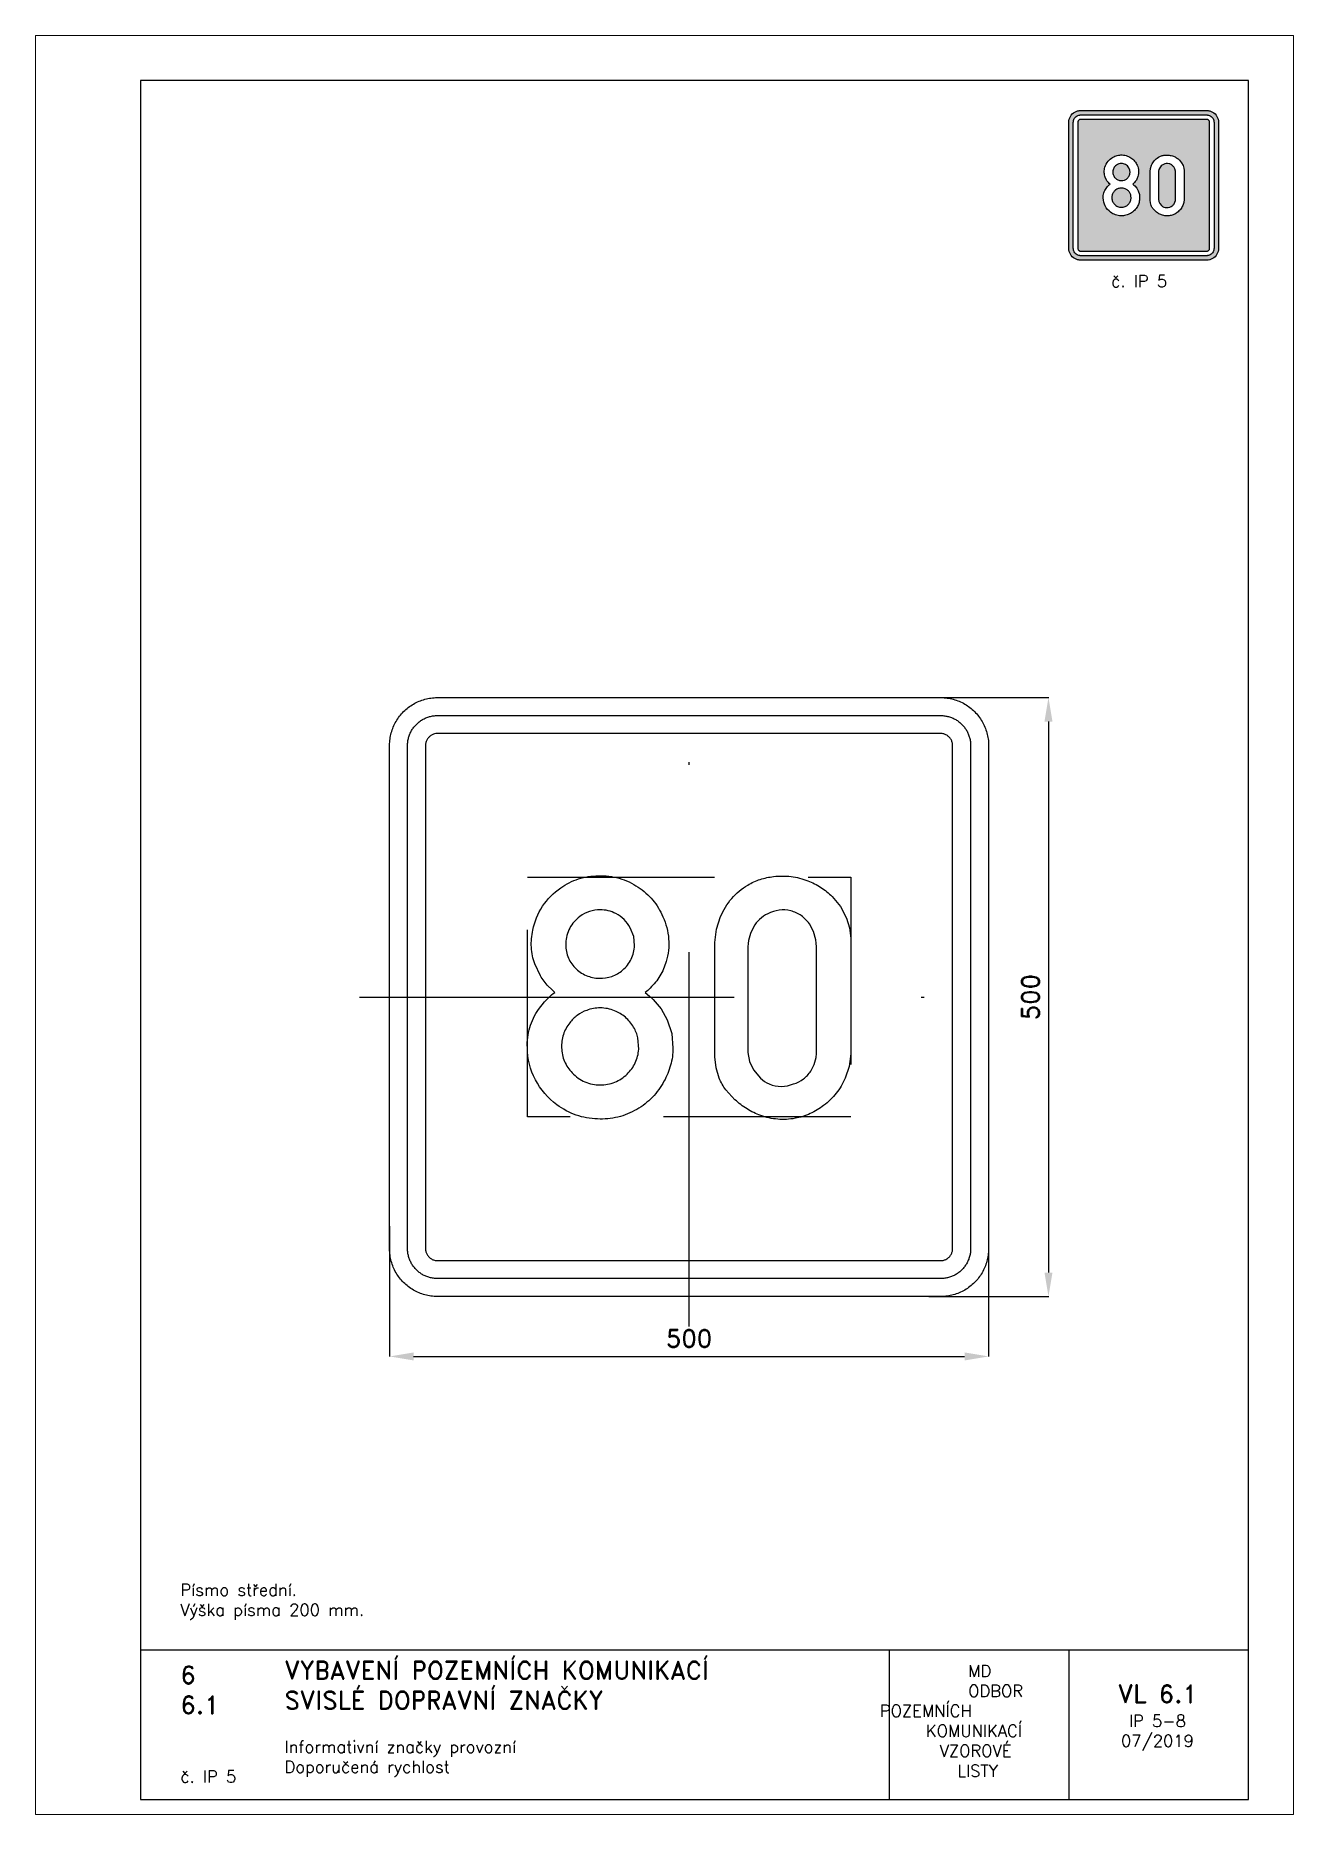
# Paper-space layout 'IP 5-8' of a CAD drawing. Header units: millimetres. Extents: x 0 to 210, y 0 to 297.
# The model-space entities are those that its viewports show. They can reach past a viewport. Long polylines and large blocks are cut down to what shows.
import ezdxf

# ---------------------------------------------------------------- set-up
doc = ezdxf.new("R2010")
doc.units = ezdxf.units.MM
doc.header["$LTSCALE"] = 5
doc.linetypes.add('ČERCHOVANÁX2', pattern=[2, 1, -0.5, 0, -0.5])
doc.linetypes.add('ČÁRKOVANÁX2', pattern=[1.5, 1, -0.5])
for name, color, linetype in [('Kóty', 2, 'Continuous'), ('Rozpiska', 7, 'Continuous'), ('Značka', 7, 'Continuous')]:
    doc.layers.add(name, color=color, linetype=linetype)
doc.layers.add('Rámeček', color=6, linetype='Continuous', plot=False)
doc.styles.get("Standard").update_dxf_attribs({"font": 'romand.shx', "height": 15})
doc.dimstyles.get("Standard").update_dxf_attribs({"dimtxt": 15, "dimasz": 20, "dimexe": 0.18, "dimexo": 0.0625, "dimgap": 7.5, "dimtad": 1, "dimdec": 0, "dimzin": 0, "dimdsep": 46, "dimtxsty": 'Standard', "dimcen": 0.09, "dimadec": 0, "dimazin": 0, "dimtfac": 1, "dimtdec": 0, "dimtofl": 0, "dimtmove": 0, "dimatfit": 3, "dimfxl": 1, "dimtolj": 1, "dimtzin": 0, "dimarcsym": 0})

psp = doc.layouts.new('IP 5-8')

# ---------------------------------------------------------------- texts
at = {"layer": 'Rozpiska', "color": 7, "attachment_point": 1}
for s, width, gutter_width, heights, insert, char_height in [('\\pi7.07143;č. IP 5', 25, 75, [0], (172.4999999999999, 257.0033418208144), 2), ('Písmo střední.\\PVýška písma 200 mm. {\\H1.83333x; }', 155.5010732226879, 100, [0], (24.16971776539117, 38.48690638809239), 2), ('6', 149.04217740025, 100, [0], (24.16971776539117, 24.77143633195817), 3), ('{\\C6;VYBAVENÍ POZEMNÍCH KOMUNIKACÍ\\P}SVISLÉ DOPRAVNÍ ZNAČKY{\\H1.34524x; }', 149.04217740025, 100, [0], (41.56166878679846, 25.56072462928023), 3), ('\\pi14.7414;{\\C6;MD\\P\\pi2.36044;}ODBOR POZEMNÍCH{\\H1.57143x; }\\P\\pi7.69378;KOMUNIKACÍ{\\H1.5x; }\\P\\pi9.97949;{\\C6;VZOROVÉ\\H1.47619x; \\H0.67742x;\\P\\pi12.93187;LISTY\\H1.26984x; }', 33.10184048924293, 100, [0], (140.9534725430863, 24.94523992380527), 2), ('\\pi1.03113;{\\H1.5x;\\C6;VL 6.1\\P\\pi2.88824;\\H0.66667x;IP 5-8\\H1.66666x; \\H0.6x;\\P\\pi1.5549;07/2019\\H1.80159x; }', 16.06225436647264, 100, [0], (179.6550617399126, 21.60975232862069), 2), ('6.1', 149.04217740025, 100, [0], (24.16971776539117, 19.77734483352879), 3), ('{\\C6;Informativní značky provozní\\P}Doporučená rychlost{\\H1.83333x; }', 149.04217740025, 100, [0], (41.56166878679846, 12.28505153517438), 2), ('{\\C6;č. IP 5}', 18.33049291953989, 100, [2.666666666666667], (24.16971776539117, 7.317252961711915), 2)]:
    psp.add_mtext_dynamic_manual_height_columns(s, width=width, gutter_width=gutter_width, heights=heights, dxfattribs=dict(at, insert=insert, char_height=char_height))

msp = doc.modelspace()

# ---------------------------------------------------------------- blocks, each defined once
blk = doc.blocks.new('*D0')
at = {"layer": 'Defpoints', "color": 0, "transparency": 16777216}
for p in [(197.4496978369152, 250), (200.0151194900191, -250), (299.9999999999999, -250)]:
    blk.add_point(p, dxfattribs=at)
at = {"layer": 'Kóty', "color": 0, "lineweight": -2, "transparency": 16777216}
for p, q in [((197.5121978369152, 250), (300.1800000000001, 250)), ((300.0000000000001, 230), (299.9999999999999, -230)), ((200.0776194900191, -250), (300.1799999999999, -250))]:
    blk.add_line(p, q, dxfattribs=at)
at = {"layer": 'Kóty', "color": 0, "transparency": 16777216}
for points in [[(296.6666666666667, 230), (303.3333333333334, 230), (300.0000000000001, 250)], [(296.6666666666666, -230), (303.3333333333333, -230), (299.9999999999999, -250)]]:
    blk.add_solid(points, dxfattribs=at)
at = {"layer": 'Kóty', "color": 0, "transparency": 16777216, "insert": (285, 4.031068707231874e-14), "char_height": 15, "attachment_point": 5, "rotation": 90}
blk.add_mtext('\\A1;500', dxfattribs=at)
blk = doc.blocks.new('*D1')
at = {"layer": 'Defpoints', "color": 0, "transparency": 16777216}
for p in [(-250, -191.3082374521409), (250, -210), (250, -300)]:
    blk.add_point(p, dxfattribs=at)
at = {"layer": 'Kóty', "color": 0, "lineweight": -2, "transparency": 16777216}
for p, q in [((-250, -191.3707374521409), (-250, -300.18)), ((250, -210.0625), (250, -300.18)), ((-230, -300), (230, -300))]:
    blk.add_line(p, q, dxfattribs=at)
at = {"layer": 'Kóty', "color": 0, "transparency": 16777216}
for points in [[(-230, -296.6666666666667), (-230, -303.3333333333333), (-250, -300)], [(230, -296.6666666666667), (230, -303.3333333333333), (250, -300)]]:
    blk.add_solid(points, dxfattribs=at)
at = {"layer": 'Kóty', "color": 0, "transparency": 16777216, "insert": (9.18485099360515e-16, -285), "char_height": 15, "attachment_point": 5}
blk.add_mtext('\\A1;500', dxfattribs=at)

# ---------------------------------------------------------------- dimensions: what is measured, and where the dimension line sits
at = {"layer": 'Kóty'}
dim = msp.add_linear_dim(base=(299.9999999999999, -250), p1=(197.4496978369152, 250), p2=(200.0151194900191, -250), angle=90, dimstyle='Standard', dxfattribs=at)
dim.commit()
dim.dimension.update_dxf_attribs({"geometry": '*D0', "text_midpoint": (285, 4.031068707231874e-14)})
dim = msp.add_linear_dim(base=(250, -300), p1=(-250, -191.3082374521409), p2=(250, -210), dimstyle='Standard', dxfattribs=at)
dim.commit()
dim.dimension.update_dxf_attribs({"geometry": '*D1', "text_midpoint": (9.18485099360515e-16, -285)})

# ---------------------------------------------------------------- linework, layer by layer
at = {"layer": 'Značka', "color": 6, "linetype": 'ČERCHOVANÁX2', "ltscale": 2.5}
for points in [[(0, -275), (0, 275)], [(-275, 0), (275, 0)]]:
    msp.add_lwpolyline(points, dxfattribs=at)
at = {"layer": 'Značka', "color": 5}
for points in [[(-210, -250), (-210.157, -250), (-210.314, -249.9989999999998, -0.0321795), (-215.479, -249.6369999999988, -0.0354417), (-220.555, -248.5819999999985, -0.03627030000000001), (-225.464, -246.9229999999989, -0.0344214), (-230.091, -244.5889999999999, -0.0337228), (-234.402, -241.7139999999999, -0.0340857), (-238.284, -238.2839999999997, -0.0342101), (-241.717, -234.4029999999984, -0.03423030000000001), (-244.589, -230.0910000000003, -0.03404219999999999), (-246.9061, -225.4599999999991, -0.03341230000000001), (-248.5823, -220.5550000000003, -0.0341272), (-249.6542, -215.476999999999, -0.0367437), (-249.9988, -210.3139999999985), (-249.9996, -210.1569999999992), (-250, -210), (-250, 210), (-249.9995, 210.1569999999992), (-249.9988, 210.3139999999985, -0.0321794), (-249.637, 215.4789999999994, -0.0354442), (-248.5823, 220.5550000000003, -0.0362649), (-246.9227, 225.4639999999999, -0.0344166), (-244.589, 230.0910000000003, -0.0337177), (-241.714, 234.4019999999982, -0.0340796), (-238.284, 238.2839999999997, -0.0342128), (-234.403, 241.7170000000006, -0.0342224), (-230.091, 244.5889999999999, -0.0340475), (-225.46, 246.905999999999, -0.033405), (-220.555, 248.5819999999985, -0.0341289), (-215.477, 249.6539999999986, -0.0367407), (-210.314, 249.9989999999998), (-210.157, 250), (-210, 250), (210, 250), (210.1569999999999, 250), (210.314, 249.9989999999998, -0.0321794), (215.479, 249.6369999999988, -0.0354428), (220.5549999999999, 248.5819999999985, -0.0362594), (225.4640000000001, 246.9229999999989, -0.0344088), (230.091, 244.5889999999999, -0.0337189), (234.4019999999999, 241.7139999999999, -0.0340731), (238.284, 238.2839999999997, -0.0342144), (241.717, 234.4029999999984, -0.0342259), (244.5890000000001, 230.0910000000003, -0.0340499), (246.9059999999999, 225.4599999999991, -0.03340659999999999), (248.582, 220.5550000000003, -0.0341277), (249.654, 215.476999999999, -0.0367414), (249.999, 210.3139999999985), (250, 210.1569999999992), (250, 210), (250, -210), (250, -210.1569999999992), (249.999, -210.3139999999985, -0.0321795), (249.6369999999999, -215.4789999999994, -0.0354421), (248.582, -220.5550000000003, -0.0362592), (246.923, -225.4639999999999, -0.0344116), (244.5890000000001, -230.0910000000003, -0.033722), (241.7140000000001, -234.4019999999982, -0.0340791), (238.284, -238.2839999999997, -0.0342076), (234.403, -241.7170000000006, -0.0342334), (230.091, -244.5889999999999, -0.0340472), (225.46, -246.905999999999, -0.03341769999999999), (220.5549999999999, -248.5819999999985, -0.0341277), (215.477, -249.6539999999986, -0.0367473), (210.314, -249.9989999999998), (210.1569999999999, -250), (210, -250), (-210, -250)], [(-210, -235), (-210.098, -235), (-210.196, -234.9989999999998, -0.0321795), (-213.424, -234.773000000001, -0.0354416), (-216.597, -234.1140000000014, -0.0362629), (-219.665, -233.0770000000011, -0.0344152), (-222.557, -231.6179999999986, -0.0337193), (-225.251, -229.8209999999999, -0.034085), (-227.678, -227.6779999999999, -0.0342046), (-229.823, -225.2520000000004, -0.034229), (-231.618, -222.5570000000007, -0.0340469), (-233.066, -219.6630000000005, -0.03341309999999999), (-234.114, -216.5970000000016, -0.03412659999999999), (-234.784, -213.4229999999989, -0.0367459), (-234.999, -210.1959999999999), (-235, -210.0980000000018), (-235, -210), (-235, 210), (-235, 210.0980000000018), (-234.999, 210.1959999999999, -0.0321788), (-234.773, 213.4239999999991, -0.0354481), (-234.114, 216.5970000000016, -0.0362683), (-233.077, 219.6650000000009, -0.0344122), (-231.618, 222.5570000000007, -0.0337222), (-229.821, 225.2510000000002, -0.0340955), (-227.678, 227.6779999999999, -0.0341878), (-225.252, 229.8230000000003, -0.0342259), (-222.557, 231.6179999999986, -0.0340259), (-219.663, 233.0659999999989, -0.0334071), (-216.597, 234.1140000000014, -0.0341381), (-213.423, 234.7839999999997, -0.0367365), (-210.196, 234.9989999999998), (-210.098, 235), (-210, 235), (210, 235), (210.0980000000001, 235), (210.196, 234.9989999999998, -0.0321976), (213.424, 234.773000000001, -0.0354366), (216.597, 234.1140000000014, -0.0362483), (219.665, 233.0770000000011, -0.0343996), (222.557, 231.6179999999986, -0.0337259), (225.251, 229.8209999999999, -0.0340903), (227.678, 227.6779999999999, -0.0341924), (229.823, 225.2520000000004, -0.0342246), (231.6180000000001, 222.5570000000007, -0.0340342), (233.066, 219.6630000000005, -0.033413), (234.114, 216.5970000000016, -0.0341406), (234.784, 213.4229999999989, -0.0367343), (234.999, 210.1959999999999), (235, 210.0980000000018), (235, 210), (235, -210), (235, -210.0980000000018), (234.999, -210.1959999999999, -0.0321983), (234.773, -213.4239999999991, -0.0354324), (234.114, -216.5970000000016, -0.0362459), (233.077, -219.6650000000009, -0.0344078), (231.6180000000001, -222.5570000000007, -0.03372319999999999), (229.821, -225.2510000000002, -0.034081), (227.678, -227.6779999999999, -0.0342138), (225.252, -229.8230000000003, -0.0342285), (222.557, -231.6179999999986, -0.0340468), (219.663, -233.0659999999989, -0.0334175), (216.597, -234.1140000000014, -0.03412680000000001), (213.423, -234.7839999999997, -0.036739), (210.196, -234.9989999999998), (210.0980000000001, -235), (210, -235), (-210, -235)], [(-210, -220), (210, -220), (210.039, -220), (210.0790000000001, -220, 0.032183), (211.37, -219.9089999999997, 0.0354467), (212.639, -219.6460000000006, 0.03627440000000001), (213.866, -219.2309999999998, 0.0344144), (215.023, -218.6470000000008, 0.033745), (216.1, -217.9279999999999, 0.0340968), (217.071, -217.0709999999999, 0.0341871), (217.929, -216.1009999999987, 0.0342063), (218.6469999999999, -215.023000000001, 0.0340292), (219.227, -213.8650000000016, 0.0334622), (219.646, -212.6389999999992, 0.0341275), (219.914, -211.3689999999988, 0.036765), (220, -210.0790000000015), (220, -210.0390000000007), (220, -210), (220, 210), (220, 210.0390000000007), (220, 210.0790000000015, 0.032183), (219.909, 211.369999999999, 0.0354928), (219.646, 212.6389999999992, 0.0362965), (219.231, 213.8660000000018, 0.0344255), (218.6469999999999, 215.023000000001, 0.0337541), (217.928, 216.0999999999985, 0.0340968), (217.071, 217.0709999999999, 0.0342115), (216.101, 217.9290000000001, 0.0341795), (215.023, 218.6470000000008, 0.03401369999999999), (213.865, 219.226999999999, 0.0334698), (212.639, 219.6460000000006, 0.0341235), (211.369, 219.9140000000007, 0.03676380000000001), (210.0790000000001, 220), (210.039, 220), (210, 220), (-210, 220), (-210.039, 220), (-210.079, 220), (-211.37, 219.9089999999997), (-212.639, 219.6460000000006, 0.03628140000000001), (-213.866, 219.2309999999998, 0.0344198), (-215.023, 218.6470000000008, 0.03372799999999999), (-216.1, 217.9279999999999, 0.0340771), (-217.071, 217.0709999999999, 0.0342342), (-217.929, 216.1009999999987, 0.0342041), (-218.647, 215.023000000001, 0.0340291), (-219.227, 213.8650000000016, 0.03341980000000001), (-219.646, 212.6389999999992, 0.0341179), (-219.914, 211.3689999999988, 0.0367402), (-220, 210.0790000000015), (-220, 210.0390000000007), (-220, 210), (-220, -210), (-220, -210.0390000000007), (-220, -210.0790000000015, 0.0321735), (-219.909, -211.369999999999, 0.0354428), (-219.646, -212.6389999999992, 0.0362649), (-219.231, -213.8660000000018, 0.0344139), (-218.647, -215.023000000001, 0.0337189), (-217.928, -216.0999999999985, 0.0340819), (-217.071, -217.0709999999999, 0.0342185), (-216.101, -217.9290000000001, 0.0342259), (-215.023, -218.6470000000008, 0.0340499), (-213.865, -219.226999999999, 0.03340659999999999), (-212.639, -219.6460000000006, 0.0341277), (-211.369, -219.9140000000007, 0.0367414), (-210.079, -220), (-210.039, -220), (-210, -220)], [(-112.1499999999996, 3.958000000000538), (-114.8800000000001, 6.471999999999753), (-117.5200000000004, 9.083000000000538, -0.0530659), (-124.1599999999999, 17.72600000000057), (-128.79, 27.625, -0.07397510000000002), (-131.6599999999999, 41.5669999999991, -0.06990419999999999), (-130.46, 55.875, -0.0981423), (-122.25, 75.8179999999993, -0.100614), (-107.1000000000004, 91.08300000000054, -0.0804569), (-92.30000000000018, 98.6239999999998, -0.07591510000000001), (-75.86999999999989, 101.2710000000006, -0.0782312), (-58.39000000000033, 99.14899999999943, -0.0813316), (-42.5, 91.72899999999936, -0.0767889), (-30.35999999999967, 81.01300000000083, -0.0742645), (-21.86999999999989, 67.08300000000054, -0.08692949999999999), (-17.0600000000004, 48.53499999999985, -0.0976382), (-19.14999999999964, 29.64600000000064, -0.0693308), (-24.31999999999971, 17.67400000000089, -0.065648), (-32.42000000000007, 7.563000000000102), (-34.47999999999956, 5.593000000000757), (-36.60000000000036, 3.688000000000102), (-33.1899999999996, 0.8850000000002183), (-29.89999999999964, -2.061999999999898), (-23.27000000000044, -9.864999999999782), (-18.27000000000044, -18.85399999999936), (-14.47999999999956, -30.46500000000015), (-13.4399999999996, -42.625, -0.0660153), (-15.43000000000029, -56.89300000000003, -0.061535), (-20.97999999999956, -70.27099999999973, -0.0691647), (-30.65999999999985, -83.6260000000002, -0.07351089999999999), (-43.64999999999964, -93.70799999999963, -0.0762944), (-59.44999999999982, -100.174, -0.0729832), (-76.5, -101.75, -0.078095), (-94.28999999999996, -98.51000000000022, -0.0803321), (-110.29, -89.85400000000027, -0.115017), (-128.3400000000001, -68.94200000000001, -0.124811), (-135.0200000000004, -42.27100000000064, -0.0837761), (-133, -25.40600000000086, -0.0831226), (-125.71, -10.29199999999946), (-120.6300000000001, -3.865999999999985), (-114.7299999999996, 1.791999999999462), (-113.4399999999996, 2.881999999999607), (-112.1499999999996, 3.958000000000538)], [(21.57999999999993, 42.08300000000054), (21.56999999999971, 43.875), (21.57999999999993, 45.66699999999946), (22.89000000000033, 56.60299999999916), (26.35000000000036, 67.16699999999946, -0.0795142), (35.53999999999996, 82.25799999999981, -0.08908680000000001), (49.03999999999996, 93.4380000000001, -0.059803), (59.38000000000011, 98.21999999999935, -0.0520087), (70.53999999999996, 100.6039999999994, -0.0620156), (85.11000000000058, 100.6229999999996, -0.0644812), (99.19000000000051, 97.02100000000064, -0.0554438), (110.0799999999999, 91.57400000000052, -0.0554346), (119.5, 83.875), (126.4200000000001, 75.55299999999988), (131.4400000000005, 65.97899999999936), (133.9899999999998, 57.76300000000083), (135.0200000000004, 49.25), (135.0699999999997, 46.27000000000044), (135.0200000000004, 43.29199999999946), (135.0200000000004, -43.875), (135.0400000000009, -45.66699999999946), (135.0200000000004, -47.45800000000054), (133.6700000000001, -57.82399999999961), (130.25, -67.77099999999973, -0.0667627), (122.7999999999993, -80.28899999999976, -0.0659475), (112.3299999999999, -90.4369999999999, -0.06109940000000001), (101.0599999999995, -97.3140000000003, -0.0641694), (88.45999999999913, -101.1869999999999, -0.0696636), (73.94999999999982, -101.96, -0.0674448), (59.78999999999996, -98.8119999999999, -0.0568191), (48.36999999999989, -93.40499999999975, -0.0495883), (38.28999999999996, -85.66700000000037), (30.67000000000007, -77.41399999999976, -0.0658445), (25.17000000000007, -67.77099999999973), (22.51000000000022, -59.00200000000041), (21.57999999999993, -49.85399999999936), (21.55000000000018, -46.86000000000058), (21.57999999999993, -43.875), (21.57999999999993, 42.08300000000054)], [(-74.21000000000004, 72.83300000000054, 0.0803278), (-83.21000000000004, 71.45199999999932, 0.0859474), (-91.25, 67.22899999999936, 0.116242), (-99.67000000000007, 57.49599999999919, 0.119244), (-102.9200000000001, 44.97899999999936, 0.10787), (-101.2200000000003, 33.87299999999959, 0.106439), (-95.14999999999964, 24.47899999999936, 0.104984), (-85.93000000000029, 18.04600000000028, 0.100124), (-74.89999999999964, 15.75, 0.0947477), (-64.53999999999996, 17.27000000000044, 0.09851180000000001), (-55.52000000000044, 22.54199999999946, 0.106668), (-48.31999999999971, 31.73500000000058, 0.108939), (-45.53999999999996, 43), (-46.22000000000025, 50.6820000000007), (-49.07999999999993, 57.85399999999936, 0.0747379), (-54.27000000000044, 64.71999999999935, 0.07834429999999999), (-61.21000000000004, 69.6880000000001, 0.0646064), (-67.46000000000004, 72.07599999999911, 0.0616126), (-74.21000000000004, 72.83300000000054)], [(49.03999999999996, 42.08300000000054), (49.03999999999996, -43.875), (49.02999999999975, -45.07400000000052), (49.03999999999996, -46.27100000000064), (50.4399999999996, -53.67499999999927), (53.8100000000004, -60.60400000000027), (59.47999999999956, -67.72900000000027, 0.09460210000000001), (66.96000000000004, -72.54200000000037, 0.108416), (76.96000000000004, -74.51699999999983, 0.08757000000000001), (87.25, -72.54200000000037, 0.0781847), (95.3799999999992, -68.3140000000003, 0.08816619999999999), (101.5799999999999, -61.79200000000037), (104.5, -56.34299999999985), (106, -50.375), (106.2900000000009, -47.13199999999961), (106.3500000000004, -43.875), (106.3500000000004, 42.08300000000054), (106.1700000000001, 44.91200000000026), (105.8500000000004, 47.72899999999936), (103.9699999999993, 54.76599999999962), (100.3999999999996, 61.1880000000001, 0.088085), (93.61000000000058, 68.01599999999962, 0.09791110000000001), (84.8799999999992, 71.9380000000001, 0.0998453), (75.14999999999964, 72.54900000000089, 0.08827589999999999), (65.77000000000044, 69.5630000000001, 0.0741885), (58.86999999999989, 64.87700000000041, 0.0756883), (53.71000000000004, 58.4380000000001), (51.13000000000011, 53.02800000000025), (49.67000000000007, 47.22899999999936), (49.30000000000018, 44.66100000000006), (49.03999999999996, 42.08300000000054)], [(-74.10000000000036, -9.061999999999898, 0.0452839), (-79.89999999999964, -9.534999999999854, 0.0475325), (-85.47999999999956, -11.0619999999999, 0.0723261), (-93.3100000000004, -15.25, 0.0731877), (-99.67000000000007, -21.54199999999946, 0.0906082), (-104.9300000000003, -31.29700000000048, 0.0922395), (-106.3999999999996, -42.29199999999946, 0.0968515), (-104, -53.64899999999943, 0.0966299), (-97.52000000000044, -63.3119999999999, 0.105764), (-86.92000000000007, -70.74099999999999, 0.105686), (-74.21000000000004, -73.25, 0.101751), (-62.0600000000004, -71.04699999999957, 0.102497), (-51.77000000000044, -64.27099999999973, 0.09660369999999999), (-44.9399999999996, -54.82999999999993, 0.0949358), (-42.07999999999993, -43.5619999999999), (-42.72000000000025, -34.01900000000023, 0.0795023), (-46.3100000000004, -25.14600000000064, 0.0859069), (-53.11999999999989, -16.88199999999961, 0.08750419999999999), (-62.22999999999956, -11.41699999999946, 0.0515684), (-68.03999999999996, -9.653000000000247, 0.0471207), (-74.10000000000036, -9.061999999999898)]]:
    msp.add_lwpolyline(points, format="xyb", dxfattribs=at)
at = {"layer": 'Značka', "color": 6, "linetype": 'ČÁRKOVANÁX2', "ltscale": 1.25}
msp.add_lwpolyline([(-135.0200000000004, -100), (-135.0200000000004, 100), (135.0200000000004, 100), (135.0200000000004, -100), (-135.0200000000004, -100)], dxfattribs=at)

msp.set_redraw_order([(e.dxf.handle, doc.entitydb.next_handle()) for e in msp.query("TEXT MTEXT ATTDEF DIMENSION ARC_DIMENSION")])  # texts and dimensions are drawn at this point

# ---------------------------------------------------------------- hatches: boundary and pattern name
at = {"layer": 'Značka'}
h = psp.add_hatch(color=170, dxfattribs=at)
h.dxf.hatch_style = 1
edge = h.paths.add_edge_path(flags=0)
edge.add_line((186.0789999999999, 274.1041499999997), (186.0784999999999, 274.1937499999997))
edge.add_line((186.0784999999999, 274.1937499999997), (186.0789999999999, 274.2833499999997))
edge.add_line((186.0789999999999, 274.2833499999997), (186.1444999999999, 274.8301499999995))
edge.add_line((186.1444999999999, 274.8301499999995), (186.3174999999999, 275.3583499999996))
edge.add_arc((188.9046256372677, 274.3000486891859), 2.795213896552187, 139.567219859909, 157.7522715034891, ccw=False)
edge.add_arc((188.6707449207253, 274.5132133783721), 2.478964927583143, 119.4480755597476, 139.8115085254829, ccw=False)
edge.add_arc((188.7064570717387, 274.637916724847), 2.389717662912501, 107.97463323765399, 121.66416703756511, ccw=False)
edge.add_arc((188.819431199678, 274.2956116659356), 2.750179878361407, 96.10389477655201, 108.01268116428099, ccw=False)
edge.add_arc((188.8950649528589, 274.1052085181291), 2.948058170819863, 82.9773415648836, 97.17209140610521, ccw=False)
edge.add_arc((188.9121377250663, 274.2229709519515), 2.829093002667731, 68.27134904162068, 83.02892100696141, ccw=False)
edge.add_arc((189.0074796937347, 274.2672334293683), 2.753625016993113, 57.07963800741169, 69.77342464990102, ccw=False)
edge.add_arc((189.0087801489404, 274.2686277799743), 2.751747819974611, 44.394904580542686, 57.08658919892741, ccw=False)
edge.add_line((190.9749999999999, 276.1937499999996), (191.3209999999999, 275.7776499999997))
edge.add_line((191.3209999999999, 275.7776499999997), (191.5719999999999, 275.2989499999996))
edge.add_line((191.5719999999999, 275.2989499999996), (191.6994999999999, 274.8881499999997))
edge.add_line((191.6994999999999, 274.8881499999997), (191.7509999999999, 274.4624999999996))
edge.add_line((191.7509999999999, 274.4624999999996), (191.7534999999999, 274.3134999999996))
edge.add_line((191.7534999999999, 274.3134999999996), (191.7509999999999, 274.1645999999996))
edge.add_line((191.7509999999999, 274.1645999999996), (191.7509999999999, 269.8062499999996))
edge.add_line((191.7509999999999, 269.8062499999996), (191.752, 269.7166499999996))
edge.add_line((191.752, 269.7166499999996), (191.7509999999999, 269.6270999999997))
edge.add_line((191.7509999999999, 269.6270999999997), (191.6834999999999, 269.1087999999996))
edge.add_line((191.6834999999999, 269.1087999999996), (191.5124999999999, 268.6114499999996))
edge.add_arc((188.9929478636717, 269.6871484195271), 2.739574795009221, 321.6021984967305, 336.8804095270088, ccw=False)
edge.add_arc((188.9631156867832, 269.7077522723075), 2.775753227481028, 306.55916040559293, 321.6513603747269, ccw=False)
edge.add_arc((188.9330735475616, 269.6032867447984), 2.711112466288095, 294.39892979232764, 308.38449474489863, ccw=False)
edge.add_arc((188.9866582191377, 269.4818092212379), 2.578349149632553, 279.74322749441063, 294.42963462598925, ccw=False)
edge.add_arc((188.9222208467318, 269.5122732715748), 2.619928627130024, 265.07948564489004, 281.0194543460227, ccw=False)
edge.add_arc((188.9242861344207, 269.5931306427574), 2.700669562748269, 249.7491331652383, 265.1829692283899, ccw=False)
edge.add_arc((188.8896805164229, 269.6988234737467), 2.788706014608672, 238.1599652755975, 251.16795743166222, ccw=False)
edge.add_arc((189.112264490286, 270.0578738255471), 3.211152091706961, 226.8102886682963, 238.1657882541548, ccw=False)
edge.add_line((186.9144999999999, 267.7166499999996), (186.5334999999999, 268.1292999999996))
edge.add_arc((188.2187021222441, 269.409974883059), 2.116609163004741, 202.1644410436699, 217.233137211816, ccw=False)
edge.add_line((186.2584999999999, 268.6114499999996), (186.1254999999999, 269.0498999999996))
edge.add_line((186.1254999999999, 269.0498999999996), (186.0789999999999, 269.5072999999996))
edge.add_line((186.0789999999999, 269.5072999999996), (186.0774999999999, 269.6569999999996))
edge.add_line((186.0774999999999, 269.6569999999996), (186.0789999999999, 269.8062499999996))
edge.add_line((186.0789999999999, 269.8062499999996), (186.0789999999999, 274.1041499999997))
edge = h.paths.add_edge_path(flags=0)
edge.add_line((187.4519999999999, 274.1041499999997), (187.4519999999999, 269.8062499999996))
edge.add_line((187.4519999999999, 269.8062499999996), (187.4514999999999, 269.7462999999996))
edge.add_line((187.4514999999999, 269.7462999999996), (187.4519999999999, 269.6864499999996))
edge.add_line((187.4519999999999, 269.6864499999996), (187.5219999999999, 269.3162499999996))
edge.add_line((187.5219999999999, 269.3162499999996), (187.6904999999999, 268.9697999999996))
edge.add_line((187.6904999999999, 268.9697999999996), (187.9739999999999, 268.6135499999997))
edge.add_arc((188.7912616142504, 269.4727298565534), 1.185793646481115, 226.4323422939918, 248.0492125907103)
edge.add_arc((188.8230343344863, 269.4629393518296), 1.189051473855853, 246.4526404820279, 271.2030870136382)
edge.add_arc((188.8254945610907, 269.7810862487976), 1.507104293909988, 270.8556239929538, 290.8741232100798)
edge.add_arc((188.8939186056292, 269.7704612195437), 1.47402370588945, 288.5355328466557, 306.4177682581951)
edge.add_arc((189.0065136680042, 269.619538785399), 1.28573121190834, 306.3728288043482, 326.5269201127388)
edge.add_line((190.0789999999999, 268.9103999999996), (190.2249999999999, 269.1828499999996))
edge.add_line((190.2249999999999, 269.1828499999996), (190.2999999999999, 269.4812499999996))
edge.add_line((190.2999999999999, 269.4812499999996), (190.3144999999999, 269.6433999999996))
edge.add_line((190.3144999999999, 269.6433999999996), (190.3174999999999, 269.8062499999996))
edge.add_line((190.3174999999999, 269.8062499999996), (190.3174999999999, 274.1041499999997))
edge.add_line((190.3174999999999, 274.1041499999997), (190.3084999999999, 274.2455999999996))
edge.add_line((190.3084999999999, 274.2455999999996), (190.2924999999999, 274.3864499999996))
edge.add_line((190.2924999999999, 274.3864499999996), (190.1984999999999, 274.7382999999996))
edge.add_line((190.1984999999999, 274.7382999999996), (190.0199999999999, 275.0593999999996))
edge.add_arc((188.8888176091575, 274.2740182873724), 1.377097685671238, 34.77230834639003, 54.9079333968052)
edge.add_arc((188.9663407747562, 274.3950031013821), 1.233552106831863, 54.62360344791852, 76.99187801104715)
edge.add_arc((188.9250192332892, 274.4061842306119), 1.232701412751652, 75.00316796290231, 97.81043638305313)
edge.add_arc((188.9425271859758, 274.2349282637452), 1.404760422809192, 97.56867257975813, 117.7477111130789)
edge.add_arc((188.9011972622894, 274.2048196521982), 1.413070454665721, 115.6957892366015, 132.6674495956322)
edge.add_arc((188.8718154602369, 274.235577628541), 1.370541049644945, 132.6357420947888, 149.9492117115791)
edge.add_line((187.6854999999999, 274.9218999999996), (187.5564999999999, 274.6513999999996))
edge.add_line((187.5564999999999, 274.6513999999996), (187.4834999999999, 274.3614499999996))
edge.add_line((187.4834999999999, 274.3614499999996), (187.4649999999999, 274.2330499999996))
edge.add_line((187.4649999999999, 274.2330499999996), (187.4519999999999, 274.1041499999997))
edge = h.paths.add_edge_path(flags=0)
edge.add_line((179.3924999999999, 272.1978999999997), (179.2559999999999, 272.3235999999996))
edge.add_line((179.2559999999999, 272.3235999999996), (179.1239999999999, 272.4541499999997))
edge.add_arc((180.9881788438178, 274.2299134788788), 2.574587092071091, 211.4581289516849, 223.6085407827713, ccw=False)
edge.add_line((178.7919999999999, 272.8862999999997), (178.5604999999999, 273.3812499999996))
edge.add_arc((180.8317182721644, 274.2121066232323), 2.418419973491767, 183.1705008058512, 200.0935204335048, ccw=False)
edge.add_arc((180.9929991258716, 274.2225191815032), 2.580030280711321, 167.2084490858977, 183.2032920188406, ccw=False)
edge.add_arc((181.1978460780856, 274.2567213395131), 2.773337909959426, 146.413965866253, 168.8347232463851, ccw=False)
edge.add_arc((181.1435322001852, 274.3093854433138), 2.698993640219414, 123.7257913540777, 146.7074806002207, ccw=False)
edge.add_arc((181.1790059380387, 274.4581917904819), 2.597347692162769, 107.8002071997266, 126.19993631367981, ccw=False)
edge.add_arc((181.2290868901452, 274.3076412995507), 2.75600125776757, 90.46957451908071, 107.8347259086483, ccw=False)
edge.add_arc((181.3065159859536, 274.2345902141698), 2.830727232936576, 74.13198307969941, 92.02481071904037, ccw=False)
edge.add_arc((181.3449003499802, 274.3459417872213), 2.713131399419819, 55.66984418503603, 74.2687364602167, ccw=False)
edge.add_arc((181.4443931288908, 274.3540056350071), 2.651498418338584, 39.782972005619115, 57.34722291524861, ccw=False)
edge.add_arc((181.3625213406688, 274.2812674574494), 2.760960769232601, 22.866811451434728, 39.855794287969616, ccw=False)
edge.add_arc((181.3798008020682, 274.2040242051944), 2.776148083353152, 4.601691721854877, 24.474508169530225, ccw=False)
edge.add_arc((181.6995646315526, 274.2195436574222), 2.456191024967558, -17.467050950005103, 4.839271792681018, ccw=False)
edge.add_arc((181.7651330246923, 274.1106449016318), 2.362460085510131, 328.7113034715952, 344.57536664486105, ccw=False)
edge.add_arc((181.6645670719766, 274.1665947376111), 2.477461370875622, 313.78958563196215, 328.8134411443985, ccw=False)
edge.add_line((183.3789999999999, 272.3781499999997), (183.2759999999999, 272.2796499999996))
edge.add_line((183.2759999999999, 272.2796499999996), (183.1699999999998, 272.1843999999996))
edge.add_line((183.1699999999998, 272.1843999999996), (183.3404999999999, 272.0442499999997))
edge.add_line((183.3404999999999, 272.0442499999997), (183.5049999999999, 271.8968999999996))
edge.add_line((183.5049999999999, 271.8968999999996), (183.8364999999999, 271.5067499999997))
edge.add_line((183.8364999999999, 271.5067499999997), (184.0864999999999, 271.0572999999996))
edge.add_line((184.0864999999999, 271.0572999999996), (184.2759999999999, 270.4767499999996))
edge.add_line((184.2759999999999, 270.4767499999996), (184.3279999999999, 269.8687499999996))
edge.add_arc((181.5883773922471, 269.8872144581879), 2.739684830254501, 344.50617357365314, 359.61384480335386, ccw=False)
edge.add_arc((181.3824810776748, 269.9440381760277), 2.95327830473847, 330.4258709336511, 344.51089410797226, ccw=False)
edge.add_arc((181.3069233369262, 269.8936534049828), 2.995223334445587, 316.1514786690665, 331.97765619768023, ccw=False)
edge.add_arc((181.4371426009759, 269.7635697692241), 2.811198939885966, 299.40770367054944, 316.22491190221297, ccw=False)
edge.add_arc((181.3692833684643, 269.7265384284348), 2.813321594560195, 283.53057577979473, 300.98215573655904, ccw=False)
edge.add_arc((181.3327626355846, 269.8565380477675), 2.948262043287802, 266.93261577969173, 283.62952947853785, ccw=False)
edge.add_arc((181.2456862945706, 269.8236270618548), 2.911985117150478, 250.7472480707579, 268.6090505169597, ccw=False)
edge.add_arc((181.2237167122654, 269.7644983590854), 2.848919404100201, 232.4009565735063, 250.77226731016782, ccw=False)
edge.add_arc((181.2768920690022, 269.9658158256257), 3.041937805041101, 207.6765004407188, 233.9211312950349, ccw=False)
edge.add_arc((181.0455283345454, 269.8782648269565), 2.796540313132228, 179.8323011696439, 208.2897163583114, ccw=False)
edge.add_arc((180.7982189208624, 270.0087917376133), 2.552152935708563, 163.5922845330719, 182.747622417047, ccw=False)
edge.add_arc((180.7893936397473, 270.0188522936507), 2.540855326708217, 144.7470929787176, 163.7536954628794, ccw=False)
edge.add_line((178.7144999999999, 271.4853999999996), (178.9684999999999, 271.8066999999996))
edge.add_line((178.9684999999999, 271.8066999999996), (179.2634999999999, 272.0895999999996))
edge.add_line((179.2634999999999, 272.0895999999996), (179.3279999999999, 272.1440999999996))
edge.add_line((179.3279999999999, 272.1440999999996), (179.3924999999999, 272.1978999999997))
edge = h.paths.add_edge_path(flags=0)
edge.add_arc((181.2802974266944, 269.9373475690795), 1.609619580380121, 89.47664210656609, 99.84786219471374)
edge.add_arc((181.2661600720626, 270.0209733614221), 1.524808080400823, 99.8619039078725, 110.7473574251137)
edge.add_arc((181.2502688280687, 269.9960329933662), 1.542683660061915, 109.8672531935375, 126.4143614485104)
edge.add_arc((181.2443779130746, 269.9997703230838), 1.536181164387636, 126.3202922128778, 143.0638248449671)
edge.add_arc((181.2197181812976, 269.9593307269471), 1.541492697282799, 141.3113206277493, 162.0206405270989)
edge.add_arc((181.1940798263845, 269.9627602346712), 1.516054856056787, 161.8448337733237, 182.9249210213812)
edge.add_arc((181.1920256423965, 269.9083220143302), 1.512199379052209, 180.86852633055, 202.9962397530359)
edge.add_arc((181.2003296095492, 269.9063978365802), 1.519099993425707, 202.8070746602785, 224.8844720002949)
edge.add_arc((181.2571946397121, 269.8874504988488), 1.546947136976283, 222.9005713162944, 247.0501158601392)
edge.add_arc((181.2651871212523, 269.8867079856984), 1.549398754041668, 246.7672458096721, 270.8991116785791)
edge.add_arc((181.3254158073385, 269.8697358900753), 1.532656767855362, 268.6572254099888, 291.8968550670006)
edge.add_arc((181.3365658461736, 269.8587811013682), 1.518346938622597, 291.660622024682, 315.0694575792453)
edge.add_arc((181.3720357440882, 269.8979927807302), 1.52184535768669, 313.0807823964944, 335.1522306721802)
edge.add_arc((181.3542375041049, 269.9133763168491), 1.544473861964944, 334.9118222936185, 356.6044902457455)
edge.add_line((182.8959999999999, 269.8218999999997), (182.8639999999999, 270.2990499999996))
edge.add_arc((181.3879823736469, 269.9599935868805), 1.514459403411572, 12.93699745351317, 31.11933895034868)
edge.add_arc((181.3206596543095, 269.9657145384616), 1.569639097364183, 29.67034303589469, 49.31053411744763)
edge.add_arc((181.3415508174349, 270.0011234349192), 1.529187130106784, 49.03910137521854, 69.04263502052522)
edge.add_arc((181.3167996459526, 270.0686714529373), 1.475717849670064, 67.2068780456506, 79.01502502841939)
edge.add_arc((181.2900698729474, 269.9281206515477), 1.618786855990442, 79.03421465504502, 89.82550148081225)
edge = h.paths.add_edge_path(flags=0)
edge.add_arc((181.2780140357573, 274.2156504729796), 1.426045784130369, 89.53851103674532, 107.9088426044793)
edge.add_arc((181.2481468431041, 274.3063428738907), 1.330563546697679, 107.8859422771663, 127.535347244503)
edge.add_arc((181.2594888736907, 274.2249208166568), 1.402627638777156, 125.8761409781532, 152.3978169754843)
edge.add_arc((181.2287133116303, 274.2260312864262), 1.374904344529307, 151.8445988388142, 179.0448743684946)
edge.add_arc((181.1684907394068, 274.1660041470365), 1.317105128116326, 176.389358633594, 201.0161176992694)
edge.add_arc((181.1814654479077, 274.1635735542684), 1.328363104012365, 200.7175508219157, 225.0200718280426)
edge.add_arc((181.2305080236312, 274.1488119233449), 1.353340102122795, 223.1092851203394, 247.0820299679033)
edge.add_arc((181.2630210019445, 274.2081378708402), 1.420660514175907, 246.8059986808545, 269.676508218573)
edge.add_arc((181.3152676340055, 274.180017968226), 1.393821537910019, 267.5218075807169, 289.1717504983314)
edge.add_arc((181.3360365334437, 274.1287257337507), 1.33855639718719, 289.0530714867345, 311.5577011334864)
edge.add_arc((181.3389662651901, 274.1910643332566), 1.383945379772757, 309.7545816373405, 334.1089963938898)
edge.add_arc((181.3762588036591, 274.1835752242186), 1.34715965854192, 333.702960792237, 358.571870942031)
edge.add_line((182.7229999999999, 274.1499999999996), (182.6889999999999, 274.5340999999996))
edge.add_line((182.6889999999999, 274.5340999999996), (182.5459999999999, 274.8926999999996))
edge.add_arc((181.2743179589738, 274.2011651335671), 1.447548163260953, 28.53714497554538, 45.6340242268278)
edge.add_arc((181.3252101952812, 274.2597045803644), 1.37012073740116, 45.44371788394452, 63.36230823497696)
edge.add_arc((181.3231499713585, 274.3399018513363), 1.29990898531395, 61.69606991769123, 76.48221657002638)
edge.add_arc((181.3052524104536, 274.2584796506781), 1.383260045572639, 76.54975141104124, 90.65249202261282)
edge = h.paths.add_edge_path(flags=16)
edge.add_line((174.4999999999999, 260.2499999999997), (174.4949999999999, 260.2499999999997))
edge.add_line((174.4949999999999, 260.2499999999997), (174.4899999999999, 260.2500499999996))
edge.add_arc((174.4972088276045, 261.5053567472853), 1.255327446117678, 262.29943387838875, 269.67097216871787, ccw=False)
edge.add_line((174.3289999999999, 260.2613499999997), (174.1699999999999, 260.2942999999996))
edge.add_line((174.1699999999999, 260.2942999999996), (174.0169999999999, 260.3461499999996))
edge.add_line((174.0169999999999, 260.3461499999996), (173.8719999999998, 260.4190999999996))
edge.add_line((173.8719999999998, 260.4190999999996), (173.7374999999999, 260.5089499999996))
edge.add_line((173.7374999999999, 260.5089499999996), (173.6159999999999, 260.6160999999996))
edge.add_line((173.6159999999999, 260.6160999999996), (173.509, 260.7373999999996))
edge.add_line((173.509, 260.7373999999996), (173.4189999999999, 260.8721499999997))
edge.add_line((173.4189999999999, 260.8721499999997), (173.3464999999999, 261.0168499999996))
edge.add_line((173.3464999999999, 261.0168499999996), (173.2944999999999, 261.1701499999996))
edge.add_line((173.2944999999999, 261.1701499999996), (173.2609999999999, 261.3288499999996))
edge.add_line((173.2609999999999, 261.3288499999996), (173.2499999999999, 261.4901999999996))
edge.add_line((173.2499999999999, 261.4901999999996), (173.2499999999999, 261.4950999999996))
edge.add_line((173.2499999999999, 261.4950999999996), (173.2499999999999, 261.4999999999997))
edge.add_line((173.2499999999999, 261.4999999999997), (173.2499999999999, 282.4999999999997))
edge.add_line((173.2499999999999, 282.4999999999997), (173.2499999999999, 282.5048999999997))
edge.add_line((173.2499999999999, 282.5048999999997), (173.2499999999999, 282.5097999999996))
edge.add_line((173.2499999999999, 282.5097999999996), (173.2614999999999, 282.6711999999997))
edge.add_line((173.2614999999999, 282.6711999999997), (173.2944999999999, 282.8298499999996))
edge.add_line((173.2944999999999, 282.8298499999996), (173.3459999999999, 282.9832499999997))
edge.add_line((173.3459999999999, 282.9832499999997), (173.4189999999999, 283.1278499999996))
edge.add_line((173.4189999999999, 283.1278499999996), (173.509, 283.2625499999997))
edge.add_line((173.509, 283.2625499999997), (173.6159999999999, 283.3838999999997))
edge.add_line((173.6159999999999, 283.3838999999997), (173.7374999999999, 283.4911499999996))
edge.add_line((173.7374999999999, 283.4911499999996), (173.8719999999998, 283.5808999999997))
edge.add_line((173.8719999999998, 283.5808999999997), (174.0169999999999, 283.6532999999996))
edge.add_line((174.0169999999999, 283.6532999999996), (174.1699999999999, 283.7056999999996))
edge.add_line((174.1699999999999, 283.7056999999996), (174.3289999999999, 283.7391999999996))
edge.add_arc((174.4825328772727, 282.6507802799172), 1.099195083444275, 89.61077163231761, 98.0291879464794, ccw=False)
edge.add_line((174.4899999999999, 283.7499499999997), (174.4949999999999, 283.7499999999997))
edge.add_line((174.4949999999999, 283.7499999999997), (174.4999999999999, 283.7499999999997))
edge.add_line((174.4999999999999, 283.7499999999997), (195.4999999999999, 283.7499999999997))
edge.add_line((195.4999999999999, 283.7499999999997), (195.5049999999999, 283.7499999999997))
edge.add_line((195.5049999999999, 283.7499999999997), (195.5099999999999, 283.7499499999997))
edge.add_arc((195.5028004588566, 282.4947755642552), 1.255195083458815, 82.29904467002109, 89.67136137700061, ccw=False)
edge.add_line((195.6709999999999, 283.7386499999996), (195.8299999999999, 283.7056999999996))
edge.add_line((195.8299999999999, 283.7056999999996), (195.9829999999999, 283.6538499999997))
edge.add_line((195.9829999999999, 283.6538499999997), (196.1279999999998, 283.5808999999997))
edge.add_line((196.1279999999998, 283.5808999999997), (196.2624999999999, 283.4910499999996))
edge.add_line((196.2624999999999, 283.4910499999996), (196.3839999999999, 283.3838999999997))
edge.add_line((196.3839999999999, 283.3838999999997), (196.4909999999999, 283.2625999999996))
edge.add_line((196.4909999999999, 283.2625999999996), (196.581, 283.1278499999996))
edge.add_line((196.581, 283.1278499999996), (196.6534999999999, 282.9831499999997))
edge.add_line((196.6534999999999, 282.9831499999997), (196.7054999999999, 282.8298499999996))
edge.add_line((196.7054999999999, 282.8298499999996), (196.7389999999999, 282.6711499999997))
edge.add_line((196.7389999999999, 282.6711499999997), (196.7499999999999, 282.5097999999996))
edge.add_line((196.7499999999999, 282.5097999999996), (196.7499999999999, 282.5048999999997))
edge.add_line((196.7499999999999, 282.5048999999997), (196.7499999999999, 282.4999999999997))
edge.add_line((196.7499999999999, 282.4999999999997), (196.7499999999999, 261.4999999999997))
edge.add_line((196.7499999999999, 261.4999999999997), (196.7499999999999, 261.4950999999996))
edge.add_line((196.7499999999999, 261.4950999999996), (196.7499999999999, 261.4901999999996))
edge.add_line((196.7499999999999, 261.4901999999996), (196.7384999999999, 261.3287999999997))
edge.add_line((196.7384999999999, 261.3287999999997), (196.7054999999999, 261.1701499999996))
edge.add_line((196.7054999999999, 261.1701499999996), (196.6539999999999, 261.0167499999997))
edge.add_line((196.6539999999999, 261.0167499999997), (196.581, 260.8721499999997))
edge.add_line((196.581, 260.8721499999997), (196.4909999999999, 260.7374499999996))
edge.add_line((196.4909999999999, 260.7374499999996), (196.3839999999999, 260.6160999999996))
edge.add_line((196.3839999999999, 260.6160999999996), (196.2624999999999, 260.5088499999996))
edge.add_line((196.2624999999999, 260.5088499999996), (196.1279999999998, 260.4190999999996))
edge.add_line((196.1279999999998, 260.4190999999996), (195.9829999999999, 260.3466999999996))
edge.add_line((195.9829999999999, 260.3466999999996), (195.8299999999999, 260.2942999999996))
edge.add_line((195.8299999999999, 260.2942999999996), (195.6709999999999, 260.2607999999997))
edge.add_arc((195.5174364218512, 261.3496795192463), 1.099654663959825, 269.61253396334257, 278.02742561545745, ccw=False)
edge.add_line((195.5099999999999, 260.2500499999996), (195.5049999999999, 260.2499999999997))
edge.add_line((195.5049999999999, 260.2499999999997), (195.4999999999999, 260.2499999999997))
edge.add_line((195.4999999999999, 260.2499999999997), (174.4999999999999, 260.2499999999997))
edge = h.paths.add_edge_path(flags=0)
edge.add_line((174.4999999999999, 260.9999999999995), (195.4999999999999, 260.9999999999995))
edge.add_line((195.4999999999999, 260.9999999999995), (195.502, 260.9999999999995))
edge.add_line((195.502, 260.9999999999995), (195.5039999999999, 260.9999999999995))
edge.add_arc((195.5008658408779, 261.5038746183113), 0.5038843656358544, 270.3563818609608, 277.7138399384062)
edge.add_line((195.5685, 261.0045499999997), (195.6319999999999, 261.0176999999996))
edge.add_line((195.6319999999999, 261.0176999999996), (195.6934999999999, 261.0384499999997))
edge.add_line((195.6934999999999, 261.0384499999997), (195.7509999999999, 261.0676499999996))
edge.add_line((195.7509999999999, 261.0676499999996), (195.8049999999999, 261.1035999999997))
edge.add_line((195.8049999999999, 261.1035999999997), (195.8534999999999, 261.1464499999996))
edge.add_line((195.8534999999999, 261.1464499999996), (195.8964999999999, 261.1949499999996))
edge.add_line((195.8964999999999, 261.1949499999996), (195.9324999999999, 261.2488499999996))
edge.add_line((195.9324999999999, 261.2488499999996), (195.9614999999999, 261.3067499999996))
edge.add_line((195.9614999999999, 261.3067499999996), (195.9824999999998, 261.3680499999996))
edge.add_line((195.9824999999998, 261.3680499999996), (195.9954999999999, 261.4315499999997))
edge.add_line((195.9954999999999, 261.4315499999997), (195.9999999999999, 261.4960499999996))
edge.add_line((195.9999999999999, 261.4960499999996), (195.9999999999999, 261.4980499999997))
edge.add_line((195.9999999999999, 261.4980499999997), (195.9999999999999, 261.4999999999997))
edge.add_line((195.9999999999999, 261.4999999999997), (195.9999999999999, 282.4999999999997))
edge.add_line((195.9999999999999, 282.4999999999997), (195.9999999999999, 282.5019499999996))
edge.add_line((195.9999999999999, 282.5019499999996), (195.9999999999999, 282.5039499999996))
edge.add_line((195.9999999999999, 282.5039499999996), (195.9954999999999, 282.5684999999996))
edge.add_line((195.9954999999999, 282.5684999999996), (195.9824999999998, 282.6319499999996))
edge.add_line((195.9824999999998, 282.6319499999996), (195.9614999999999, 282.6932999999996))
edge.add_line((195.9614999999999, 282.6932999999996), (195.9324999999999, 282.7511499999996))
edge.add_line((195.9324999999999, 282.7511499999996), (195.8964999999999, 282.8049999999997))
edge.add_line((195.8964999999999, 282.8049999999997), (195.8534999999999, 282.8535499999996))
edge.add_line((195.8534999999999, 282.8535499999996), (195.8049999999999, 282.8964499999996))
edge.add_line((195.8049999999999, 282.8964499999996), (195.7509999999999, 282.9323499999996))
edge.add_line((195.7509999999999, 282.9323499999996), (195.6934999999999, 282.9613499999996))
edge.add_line((195.6934999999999, 282.9613499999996), (195.6319999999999, 282.9822999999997))
edge.add_line((195.6319999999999, 282.9822999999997), (195.5685, 282.9956999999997))
edge.add_line((195.5685, 282.9956999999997), (195.5039999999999, 282.9999999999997))
edge.add_line((195.5039999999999, 282.9999999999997), (195.502, 282.9999999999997))
edge.add_line((195.502, 282.9999999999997), (195.4999999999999, 282.9999999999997))
edge.add_line((195.4999999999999, 282.9999999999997), (174.4999999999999, 282.9999999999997))
edge.add_line((174.4999999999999, 282.9999999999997), (174.4979999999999, 282.9999999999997))
edge.add_line((174.4979999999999, 282.9999999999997), (174.4959999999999, 282.9999999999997))
edge.add_arc((174.4990495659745, 282.4973245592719), 0.502684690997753, 90.34759031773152, 97.72263148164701)
edge.add_line((174.4314999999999, 282.9954499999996), (174.3679999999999, 282.9822999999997))
edge.add_line((174.3679999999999, 282.9822999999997), (174.3064999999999, 282.9615499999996))
edge.add_line((174.3064999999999, 282.9615499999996), (174.2489999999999, 282.9323499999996))
edge.add_line((174.2489999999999, 282.9323499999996), (174.1949999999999, 282.8963999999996))
edge.add_line((174.1949999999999, 282.8963999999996), (174.1464999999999, 282.8535499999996))
edge.add_line((174.1464999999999, 282.8535499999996), (174.1034999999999, 282.8050499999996))
edge.add_line((174.1034999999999, 282.8050499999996), (174.0674999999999, 282.7511499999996))
edge.add_line((174.0674999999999, 282.7511499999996), (174.0384999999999, 282.6932499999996))
edge.add_line((174.0384999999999, 282.6932499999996), (174.0174999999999, 282.6319499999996))
edge.add_line((174.0174999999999, 282.6319499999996), (174.0044999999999, 282.5684499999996))
edge.add_line((174.0044999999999, 282.5684499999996), (173.9999999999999, 282.5039499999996))
edge.add_line((173.9999999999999, 282.5039499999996), (173.9999999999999, 282.5019499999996))
edge.add_line((173.9999999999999, 282.5019499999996), (173.9999999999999, 282.4999999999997))
edge.add_line((173.9999999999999, 282.4999999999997), (173.9999999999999, 261.4999999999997))
edge.add_line((173.9999999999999, 261.4999999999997), (173.9999999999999, 261.4980499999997))
edge.add_line((173.9999999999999, 261.4980499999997), (173.9999999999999, 261.4960499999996))
edge.add_line((173.9999999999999, 261.4960499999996), (174.0044999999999, 261.4314999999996))
edge.add_line((174.0044999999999, 261.4314999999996), (174.0174999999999, 261.3680499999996))
edge.add_line((174.0174999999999, 261.3680499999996), (174.0384999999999, 261.3066999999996))
edge.add_line((174.0384999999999, 261.3066999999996), (174.0674999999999, 261.2488499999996))
edge.add_line((174.0674999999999, 261.2488499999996), (174.1034999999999, 261.1949999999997))
edge.add_line((174.1034999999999, 261.1949999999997), (174.1464999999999, 261.1464499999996))
edge.add_line((174.1464999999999, 261.1464499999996), (174.1949999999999, 261.1035499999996))
edge.add_line((174.1949999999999, 261.1035499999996), (174.2489999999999, 261.0676499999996))
edge.add_line((174.2489999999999, 261.0676499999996), (174.3064999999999, 261.0386499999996))
edge.add_line((174.3064999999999, 261.0386499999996), (174.3679999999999, 261.0176999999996))
edge.add_line((174.3679999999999, 261.0176999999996), (174.4314999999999, 261.0042999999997))
edge.add_line((174.4314999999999, 261.0042999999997), (174.4959999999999, 260.9999999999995))
edge.add_line((174.4959999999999, 260.9999999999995), (174.4979999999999, 260.9999999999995))
edge.add_line((174.4979999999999, 260.9999999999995), (174.4999999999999, 260.9999999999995))
edge = h.paths.add_edge_path()
edge.add_line((174.4999999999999, 259.4999999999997), (174.4919999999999, 259.4999999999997))
edge.add_line((174.4919999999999, 259.4999999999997), (174.4844999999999, 259.5000499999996))
edge.add_arc((174.4956986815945, 261.5149554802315), 2.014936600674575, 262.30789048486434, 269.6815579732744, ccw=False)
edge.add_arc((174.4707023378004, 261.3296087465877), 1.827911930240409, 254.1837758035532, 262.30672479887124, ccw=False)
edge.add_line((173.9724999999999, 259.5708999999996), (173.7269999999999, 259.6538499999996))
edge.add_line((173.7269999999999, 259.6538499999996), (173.4954999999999, 259.7705499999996))
edge.add_line((173.4954999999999, 259.7705499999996), (173.2799999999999, 259.9142999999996))
edge.add_line((173.2799999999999, 259.9142999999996), (173.0859999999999, 260.0857999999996))
edge.add_line((173.0859999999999, 260.0857999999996), (172.9139999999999, 260.2798499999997))
edge.add_line((172.9139999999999, 260.2798499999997), (172.7704999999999, 260.4954499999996))
edge.add_line((172.7704999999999, 260.4954499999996), (172.6544999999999, 260.7269999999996))
edge.add_line((172.6544999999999, 260.7269999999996), (172.5709999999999, 260.9722499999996))
edge.add_line((172.5709999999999, 260.9722499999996), (172.5174999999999, 261.2261499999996))
edge.add_line((172.5174999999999, 261.2261499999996), (172.4999999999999, 261.4842999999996))
edge.add_line((172.4999999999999, 261.4842999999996), (172.4999999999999, 261.4921499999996))
edge.add_line((172.4999999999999, 261.4921499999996), (172.4999999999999, 261.4999999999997))
edge.add_line((172.4999999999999, 261.4999999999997), (172.4999999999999, 282.4999999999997))
edge.add_line((172.4999999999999, 282.4999999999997), (172.4999999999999, 282.5078499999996))
edge.add_line((172.4999999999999, 282.5078499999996), (172.4999999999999, 282.5156999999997))
edge.add_line((172.4999999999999, 282.5156999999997), (172.5179999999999, 282.7739499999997))
edge.add_line((172.5179999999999, 282.7739499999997), (172.5709999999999, 283.0277499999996))
edge.add_line((172.5709999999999, 283.0277499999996), (172.6539999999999, 283.2731999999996))
edge.add_line((172.6539999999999, 283.2731999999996), (172.7704999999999, 283.5045499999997))
edge.add_line((172.7704999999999, 283.5045499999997), (172.9144999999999, 283.7200999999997))
edge.add_line((172.9144999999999, 283.7200999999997), (173.0859999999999, 283.9141999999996))
edge.add_line((173.0859999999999, 283.9141999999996), (173.2799999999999, 284.0858499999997))
edge.add_line((173.2799999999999, 284.0858499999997), (173.4954999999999, 284.2294499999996))
edge.add_line((173.4954999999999, 284.2294499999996), (173.7269999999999, 284.3452999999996))
edge.add_line((173.7269999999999, 284.3452999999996), (173.9724999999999, 284.4290999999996))
edge.add_arc((174.4910351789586, 282.602960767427), 1.898331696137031, 98.02555635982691, 105.8519808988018, ccw=False)
edge.add_arc((174.4724496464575, 282.7350288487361), 1.764962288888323, 89.60880763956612, 98.02669754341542, ccw=False)
edge.add_line((174.4844999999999, 284.4999499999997), (174.4919999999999, 284.4999999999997))
edge.add_line((174.4919999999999, 284.4999999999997), (174.4999999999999, 284.4999999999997))
edge.add_line((174.4999999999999, 284.4999999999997), (195.4999999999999, 284.4999999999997))
edge.add_line((195.4999999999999, 284.4999999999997), (195.5079999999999, 284.4999999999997))
edge.add_line((195.5079999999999, 284.4999999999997), (195.5154999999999, 284.4999499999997))
edge.add_arc((195.5042435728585, 282.4842198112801), 2.015761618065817, 82.3094015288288, 89.68004692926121, ccw=False)
edge.add_arc((195.5287275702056, 282.6676515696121), 1.830703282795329, 74.18997887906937, 82.30052172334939, ccw=False)
edge.add_line((196.0274999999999, 284.4290999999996), (196.2729999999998, 284.3461499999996))
edge.add_line((196.2729999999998, 284.3461499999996), (196.5044999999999, 284.2294499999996))
edge.add_line((196.5044999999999, 284.2294499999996), (196.7199999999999, 284.0856999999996))
edge.add_line((196.7199999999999, 284.0856999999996), (196.9139999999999, 283.9141999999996))
edge.add_line((196.9139999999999, 283.9141999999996), (197.0859999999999, 283.7201499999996))
edge.add_line((197.0859999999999, 283.7201499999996), (197.2294999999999, 283.5045499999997))
edge.add_line((197.2294999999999, 283.5045499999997), (197.3454999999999, 283.2729999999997))
edge.add_line((197.3454999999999, 283.2729999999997), (197.4289999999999, 283.0277499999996))
edge.add_line((197.4289999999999, 283.0277499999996), (197.4824999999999, 282.7738499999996))
edge.add_line((197.4824999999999, 282.7738499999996), (197.4999999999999, 282.5156999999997))
edge.add_line((197.4999999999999, 282.5156999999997), (197.4999999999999, 282.5078499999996))
edge.add_line((197.4999999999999, 282.5078499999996), (197.4999999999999, 282.4999999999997))
edge.add_line((197.4999999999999, 282.4999999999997), (197.4999999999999, 261.4999999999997))
edge.add_line((197.4999999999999, 261.4999999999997), (197.4999999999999, 261.4921499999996))
edge.add_line((197.4999999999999, 261.4921499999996), (197.4999999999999, 261.4842999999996))
edge.add_line((197.4999999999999, 261.4842999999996), (197.4819999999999, 261.2260499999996))
edge.add_line((197.4819999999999, 261.2260499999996), (197.4289999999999, 260.9722499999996))
edge.add_line((197.4289999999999, 260.9722499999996), (197.3459999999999, 260.7267999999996))
edge.add_line((197.3459999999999, 260.7267999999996), (197.2294999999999, 260.4954499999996))
edge.add_line((197.2294999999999, 260.4954499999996), (197.0854999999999, 260.2798999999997))
edge.add_line((197.0854999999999, 260.2798999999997), (196.9139999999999, 260.0857999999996))
edge.add_line((196.9139999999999, 260.0857999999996), (196.7199999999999, 259.9141499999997))
edge.add_line((196.7199999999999, 259.9141499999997), (196.5044999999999, 259.7705499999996))
edge.add_line((196.5044999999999, 259.7705499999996), (196.2729999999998, 259.6546999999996))
edge.add_line((196.2729999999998, 259.6546999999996), (196.0274999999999, 259.5708999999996))
edge.add_line((196.0274999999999, 259.5708999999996), (195.7739999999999, 259.5172999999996))
edge.add_arc((195.527519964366, 261.2654265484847), 1.765417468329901, 269.609894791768, 278.02561039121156, ccw=False)
edge.add_line((195.5154999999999, 259.5000499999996), (195.5079999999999, 259.4999999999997))
edge.add_line((195.5079999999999, 259.4999999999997), (195.4999999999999, 259.4999999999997))
edge.add_line((195.4999999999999, 259.4999999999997), (174.4999999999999, 259.4999999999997))
h = psp.add_hatch(color=170, dxfattribs=at)
h.dxf.hatch_style = 1
edge = h.paths.add_edge_path()
edge.add_line((174.4999999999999, 260.9999999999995), (195.4999999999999, 260.9999999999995))
edge.add_line((195.4999999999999, 260.9999999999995), (195.502, 260.9999999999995))
edge.add_line((195.502, 260.9999999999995), (195.5039999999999, 260.9999999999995))
edge.add_arc((195.5008658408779, 261.5038746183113), 0.5038843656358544, 270.3563818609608, 277.7138399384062)
edge.add_line((195.5685, 261.0045499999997), (195.6319999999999, 261.0176999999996))
edge.add_line((195.6319999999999, 261.0176999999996), (195.6934999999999, 261.0384499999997))
edge.add_line((195.6934999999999, 261.0384499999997), (195.7509999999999, 261.0676499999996))
edge.add_line((195.7509999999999, 261.0676499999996), (195.8049999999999, 261.1035999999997))
edge.add_line((195.8049999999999, 261.1035999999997), (195.8534999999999, 261.1464499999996))
edge.add_line((195.8534999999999, 261.1464499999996), (195.8964999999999, 261.1949499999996))
edge.add_line((195.8964999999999, 261.1949499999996), (195.9324999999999, 261.2488499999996))
edge.add_line((195.9324999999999, 261.2488499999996), (195.9614999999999, 261.3067499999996))
edge.add_line((195.9614999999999, 261.3067499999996), (195.9824999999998, 261.3680499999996))
edge.add_line((195.9824999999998, 261.3680499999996), (195.9954999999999, 261.4315499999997))
edge.add_line((195.9954999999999, 261.4315499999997), (195.9999999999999, 261.4960499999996))
edge.add_line((195.9999999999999, 261.4960499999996), (195.9999999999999, 261.4980499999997))
edge.add_line((195.9999999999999, 261.4980499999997), (195.9999999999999, 261.4999999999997))
edge.add_line((195.9999999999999, 261.4999999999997), (195.9999999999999, 282.4999999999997))
edge.add_line((195.9999999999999, 282.4999999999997), (195.9999999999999, 282.5019499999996))
edge.add_line((195.9999999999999, 282.5019499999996), (195.9999999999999, 282.5039499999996))
edge.add_line((195.9999999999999, 282.5039499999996), (195.9954999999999, 282.5684999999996))
edge.add_line((195.9954999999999, 282.5684999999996), (195.9824999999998, 282.6319499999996))
edge.add_line((195.9824999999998, 282.6319499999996), (195.9614999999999, 282.6932999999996))
edge.add_line((195.9614999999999, 282.6932999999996), (195.9324999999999, 282.7511499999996))
edge.add_line((195.9324999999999, 282.7511499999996), (195.8964999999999, 282.8049999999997))
edge.add_line((195.8964999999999, 282.8049999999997), (195.8534999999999, 282.8535499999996))
edge.add_line((195.8534999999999, 282.8535499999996), (195.8049999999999, 282.8964499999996))
edge.add_line((195.8049999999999, 282.8964499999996), (195.7509999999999, 282.9323499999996))
edge.add_line((195.7509999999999, 282.9323499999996), (195.6934999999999, 282.9613499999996))
edge.add_line((195.6934999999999, 282.9613499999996), (195.6319999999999, 282.9822999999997))
edge.add_line((195.6319999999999, 282.9822999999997), (195.5685, 282.9956999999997))
edge.add_line((195.5685, 282.9956999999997), (195.5039999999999, 282.9999999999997))
edge.add_line((195.5039999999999, 282.9999999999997), (195.502, 282.9999999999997))
edge.add_line((195.502, 282.9999999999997), (195.4999999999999, 282.9999999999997))
edge.add_line((195.4999999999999, 282.9999999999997), (174.4999999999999, 282.9999999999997))
edge.add_line((174.4999999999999, 282.9999999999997), (174.4979999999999, 282.9999999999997))
edge.add_line((174.4979999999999, 282.9999999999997), (174.4959999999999, 282.9999999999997))
edge.add_arc((174.4990495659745, 282.4973245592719), 0.502684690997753, 90.34759031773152, 97.72263148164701)
edge.add_line((174.4314999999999, 282.9954499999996), (174.3679999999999, 282.9822999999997))
edge.add_line((174.3679999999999, 282.9822999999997), (174.3064999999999, 282.9615499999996))
edge.add_line((174.3064999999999, 282.9615499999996), (174.2489999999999, 282.9323499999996))
edge.add_line((174.2489999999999, 282.9323499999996), (174.1949999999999, 282.8963999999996))
edge.add_line((174.1949999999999, 282.8963999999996), (174.1464999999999, 282.8535499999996))
edge.add_line((174.1464999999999, 282.8535499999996), (174.1034999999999, 282.8050499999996))
edge.add_line((174.1034999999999, 282.8050499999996), (174.0674999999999, 282.7511499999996))
edge.add_line((174.0674999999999, 282.7511499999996), (174.0384999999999, 282.6932499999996))
edge.add_line((174.0384999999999, 282.6932499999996), (174.0174999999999, 282.6319499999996))
edge.add_line((174.0174999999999, 282.6319499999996), (174.0044999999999, 282.5684499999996))
edge.add_line((174.0044999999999, 282.5684499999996), (173.9999999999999, 282.5039499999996))
edge.add_line((173.9999999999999, 282.5039499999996), (173.9999999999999, 282.5019499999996))
edge.add_line((173.9999999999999, 282.5019499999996), (173.9999999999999, 282.4999999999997))
edge.add_line((173.9999999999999, 282.4999999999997), (173.9999999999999, 261.4999999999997))
edge.add_line((173.9999999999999, 261.4999999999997), (173.9999999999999, 261.4980499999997))
edge.add_line((173.9999999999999, 261.4980499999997), (173.9999999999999, 261.4960499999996))
edge.add_line((173.9999999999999, 261.4960499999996), (174.0044999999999, 261.4314999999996))
edge.add_line((174.0044999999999, 261.4314999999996), (174.0174999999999, 261.3680499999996))
edge.add_line((174.0174999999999, 261.3680499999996), (174.0384999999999, 261.3066999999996))
edge.add_line((174.0384999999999, 261.3066999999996), (174.0674999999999, 261.2488499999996))
edge.add_line((174.0674999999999, 261.2488499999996), (174.1034999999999, 261.1949999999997))
edge.add_line((174.1034999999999, 261.1949999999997), (174.1464999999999, 261.1464499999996))
edge.add_line((174.1464999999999, 261.1464499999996), (174.1949999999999, 261.1035499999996))
edge.add_line((174.1949999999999, 261.1035499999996), (174.2489999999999, 261.0676499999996))
edge.add_line((174.2489999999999, 261.0676499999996), (174.3064999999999, 261.0386499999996))
edge.add_line((174.3064999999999, 261.0386499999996), (174.3679999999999, 261.0176999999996))
edge.add_line((174.3679999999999, 261.0176999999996), (174.4314999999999, 261.0042999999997))
edge.add_line((174.4314999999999, 261.0042999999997), (174.4959999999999, 260.9999999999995))
edge.add_line((174.4959999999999, 260.9999999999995), (174.4979999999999, 260.9999999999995))
edge.add_line((174.4979999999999, 260.9999999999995), (174.4999999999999, 260.9999999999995))
edge = h.paths.add_edge_path(flags=16)
edge.add_line((186.0789999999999, 274.1041499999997), (186.0784999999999, 274.1937499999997))
edge.add_line((186.0784999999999, 274.1937499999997), (186.0789999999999, 274.2833499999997))
edge.add_line((186.0789999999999, 274.2833499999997), (186.1444999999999, 274.8301499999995))
edge.add_line((186.1444999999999, 274.8301499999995), (186.3174999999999, 275.3583499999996))
edge.add_arc((188.9046256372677, 274.3000486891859), 2.795213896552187, 139.567219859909, 157.7522715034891, ccw=False)
edge.add_arc((188.6707449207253, 274.5132133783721), 2.478964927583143, 119.4480755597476, 139.8115085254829, ccw=False)
edge.add_arc((188.7064570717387, 274.637916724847), 2.389717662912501, 107.97463323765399, 121.66416703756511, ccw=False)
edge.add_arc((188.819431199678, 274.2956116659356), 2.750179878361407, 96.10389477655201, 108.01268116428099, ccw=False)
edge.add_arc((188.8950649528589, 274.1052085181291), 2.948058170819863, 82.9773415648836, 97.17209140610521, ccw=False)
edge.add_arc((188.9121377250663, 274.2229709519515), 2.829093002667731, 68.27134904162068, 83.02892100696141, ccw=False)
edge.add_arc((189.0074796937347, 274.2672334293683), 2.753625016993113, 57.07963800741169, 69.77342464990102, ccw=False)
edge.add_arc((189.0087801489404, 274.2686277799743), 2.751747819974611, 44.394904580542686, 57.08658919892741, ccw=False)
edge.add_line((190.9749999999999, 276.1937499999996), (191.3209999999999, 275.7776499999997))
edge.add_line((191.3209999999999, 275.7776499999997), (191.5719999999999, 275.2989499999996))
edge.add_line((191.5719999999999, 275.2989499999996), (191.6994999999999, 274.8881499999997))
edge.add_line((191.6994999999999, 274.8881499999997), (191.7509999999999, 274.4624999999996))
edge.add_line((191.7509999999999, 274.4624999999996), (191.7534999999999, 274.3134999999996))
edge.add_line((191.7534999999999, 274.3134999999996), (191.7509999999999, 274.1645999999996))
edge.add_line((191.7509999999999, 274.1645999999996), (191.7509999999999, 269.8062499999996))
edge.add_line((191.7509999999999, 269.8062499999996), (191.752, 269.7166499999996))
edge.add_line((191.752, 269.7166499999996), (191.7509999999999, 269.6270999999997))
edge.add_line((191.7509999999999, 269.6270999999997), (191.6834999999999, 269.1087999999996))
edge.add_line((191.6834999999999, 269.1087999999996), (191.5124999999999, 268.6114499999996))
edge.add_arc((188.9929478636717, 269.6871484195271), 2.739574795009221, 321.6021984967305, 336.8804095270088, ccw=False)
edge.add_arc((188.9631156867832, 269.7077522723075), 2.775753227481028, 306.55916040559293, 321.6513603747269, ccw=False)
edge.add_arc((188.9330735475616, 269.6032867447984), 2.711112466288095, 294.39892979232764, 308.38449474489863, ccw=False)
edge.add_arc((188.9866582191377, 269.4818092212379), 2.578349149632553, 279.74322749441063, 294.42963462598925, ccw=False)
edge.add_arc((188.9222208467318, 269.5122732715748), 2.619928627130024, 265.07948564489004, 281.0194543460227, ccw=False)
edge.add_arc((188.9242861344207, 269.5931306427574), 2.700669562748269, 249.7491331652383, 265.1829692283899, ccw=False)
edge.add_arc((188.8896805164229, 269.6988234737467), 2.788706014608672, 238.1599652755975, 251.16795743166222, ccw=False)
edge.add_arc((189.112264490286, 270.0578738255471), 3.211152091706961, 226.8102886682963, 238.1657882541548, ccw=False)
edge.add_line((186.9144999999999, 267.7166499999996), (186.5334999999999, 268.1292999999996))
edge.add_arc((188.2187021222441, 269.409974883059), 2.116609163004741, 202.1644410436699, 217.233137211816, ccw=False)
edge.add_line((186.2584999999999, 268.6114499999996), (186.1254999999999, 269.0498999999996))
edge.add_line((186.1254999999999, 269.0498999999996), (186.0789999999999, 269.5072999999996))
edge.add_line((186.0789999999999, 269.5072999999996), (186.0774999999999, 269.6569999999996))
edge.add_line((186.0774999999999, 269.6569999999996), (186.0789999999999, 269.8062499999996))
edge.add_line((186.0789999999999, 269.8062499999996), (186.0789999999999, 274.1041499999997))
edge = h.paths.add_edge_path(flags=0)
edge.add_line((187.4519999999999, 274.1041499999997), (187.4519999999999, 269.8062499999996))
edge.add_line((187.4519999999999, 269.8062499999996), (187.4514999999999, 269.7462999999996))
edge.add_line((187.4514999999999, 269.7462999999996), (187.4519999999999, 269.6864499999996))
edge.add_line((187.4519999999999, 269.6864499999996), (187.5219999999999, 269.3162499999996))
edge.add_line((187.5219999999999, 269.3162499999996), (187.6904999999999, 268.9697999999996))
edge.add_line((187.6904999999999, 268.9697999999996), (187.9739999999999, 268.6135499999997))
edge.add_arc((188.7912616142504, 269.4727298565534), 1.185793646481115, 226.4323422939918, 248.0492125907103)
edge.add_arc((188.8230343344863, 269.4629393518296), 1.189051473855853, 246.4526404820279, 271.2030870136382)
edge.add_arc((188.8254945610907, 269.7810862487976), 1.507104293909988, 270.8556239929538, 290.8741232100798)
edge.add_arc((188.8939186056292, 269.7704612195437), 1.47402370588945, 288.5355328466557, 306.4177682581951)
edge.add_arc((189.0065136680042, 269.619538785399), 1.28573121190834, 306.3728288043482, 326.5269201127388)
edge.add_line((190.0789999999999, 268.9103999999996), (190.2249999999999, 269.1828499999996))
edge.add_line((190.2249999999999, 269.1828499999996), (190.2999999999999, 269.4812499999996))
edge.add_line((190.2999999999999, 269.4812499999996), (190.3144999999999, 269.6433999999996))
edge.add_line((190.3144999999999, 269.6433999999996), (190.3174999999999, 269.8062499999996))
edge.add_line((190.3174999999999, 269.8062499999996), (190.3174999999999, 274.1041499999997))
edge.add_line((190.3174999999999, 274.1041499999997), (190.3084999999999, 274.2455999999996))
edge.add_line((190.3084999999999, 274.2455999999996), (190.2924999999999, 274.3864499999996))
edge.add_line((190.2924999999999, 274.3864499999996), (190.1984999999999, 274.7382999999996))
edge.add_line((190.1984999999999, 274.7382999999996), (190.0199999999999, 275.0593999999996))
edge.add_arc((188.8888176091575, 274.2740182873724), 1.377097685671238, 34.77230834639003, 54.9079333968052)
edge.add_arc((188.9663407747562, 274.3950031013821), 1.233552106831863, 54.62360344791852, 76.99187801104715)
edge.add_arc((188.9250192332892, 274.4061842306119), 1.232701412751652, 75.00316796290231, 97.81043638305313)
edge.add_arc((188.9425271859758, 274.2349282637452), 1.404760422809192, 97.56867257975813, 117.7477111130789)
edge.add_arc((188.9011972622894, 274.2048196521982), 1.413070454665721, 115.6957892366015, 132.6674495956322)
edge.add_arc((188.8718154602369, 274.235577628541), 1.370541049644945, 132.6357420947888, 149.9492117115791)
edge.add_line((187.6854999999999, 274.9218999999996), (187.5564999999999, 274.6513999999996))
edge.add_line((187.5564999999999, 274.6513999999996), (187.4834999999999, 274.3614499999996))
edge.add_line((187.4834999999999, 274.3614499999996), (187.4649999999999, 274.2330499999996))
edge.add_line((187.4649999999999, 274.2330499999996), (187.4519999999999, 274.1041499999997))
edge = h.paths.add_edge_path(flags=16)
edge.add_line((179.3924999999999, 272.1978999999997), (179.2559999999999, 272.3235999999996))
edge.add_line((179.2559999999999, 272.3235999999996), (179.1239999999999, 272.4541499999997))
edge.add_arc((180.9881788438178, 274.2299134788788), 2.574587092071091, 211.4581289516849, 223.6085407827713, ccw=False)
edge.add_line((178.7919999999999, 272.8862999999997), (178.5604999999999, 273.3812499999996))
edge.add_arc((180.8317182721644, 274.2121066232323), 2.418419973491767, 183.1705008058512, 200.0935204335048, ccw=False)
edge.add_arc((180.9929991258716, 274.2225191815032), 2.580030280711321, 167.2084490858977, 183.2032920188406, ccw=False)
edge.add_arc((181.1978460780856, 274.2567213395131), 2.773337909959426, 146.413965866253, 168.8347232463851, ccw=False)
edge.add_arc((181.1435322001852, 274.3093854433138), 2.698993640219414, 123.7257913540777, 146.7074806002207, ccw=False)
edge.add_arc((181.1790059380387, 274.4581917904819), 2.597347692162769, 107.8002071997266, 126.19993631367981, ccw=False)
edge.add_arc((181.2290868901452, 274.3076412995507), 2.75600125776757, 90.46957451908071, 107.8347259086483, ccw=False)
edge.add_arc((181.3065159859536, 274.2345902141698), 2.830727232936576, 74.13198307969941, 92.02481071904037, ccw=False)
edge.add_arc((181.3449003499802, 274.3459417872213), 2.713131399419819, 55.66984418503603, 74.2687364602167, ccw=False)
edge.add_arc((181.4443931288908, 274.3540056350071), 2.651498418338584, 39.782972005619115, 57.34722291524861, ccw=False)
edge.add_arc((181.3625213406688, 274.2812674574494), 2.760960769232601, 22.866811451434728, 39.855794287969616, ccw=False)
edge.add_arc((181.3798008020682, 274.2040242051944), 2.776148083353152, 4.601691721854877, 24.474508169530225, ccw=False)
edge.add_arc((181.6995646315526, 274.2195436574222), 2.456191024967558, -17.467050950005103, 4.839271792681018, ccw=False)
edge.add_arc((181.7651330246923, 274.1106449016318), 2.362460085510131, 328.7113034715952, 344.57536664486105, ccw=False)
edge.add_arc((181.6645670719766, 274.1665947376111), 2.477461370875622, 313.78958563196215, 328.8134411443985, ccw=False)
edge.add_line((183.3789999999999, 272.3781499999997), (183.2759999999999, 272.2796499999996))
edge.add_line((183.2759999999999, 272.2796499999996), (183.1699999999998, 272.1843999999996))
edge.add_line((183.1699999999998, 272.1843999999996), (183.3404999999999, 272.0442499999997))
edge.add_line((183.3404999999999, 272.0442499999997), (183.5049999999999, 271.8968999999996))
edge.add_line((183.5049999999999, 271.8968999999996), (183.8364999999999, 271.5067499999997))
edge.add_line((183.8364999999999, 271.5067499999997), (184.0864999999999, 271.0572999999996))
edge.add_line((184.0864999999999, 271.0572999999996), (184.2759999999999, 270.4767499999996))
edge.add_line((184.2759999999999, 270.4767499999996), (184.3279999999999, 269.8687499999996))
edge.add_arc((181.5883773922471, 269.8872144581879), 2.739684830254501, 344.50617357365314, 359.61384480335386, ccw=False)
edge.add_arc((181.3824810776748, 269.9440381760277), 2.95327830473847, 330.4258709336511, 344.51089410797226, ccw=False)
edge.add_arc((181.3069233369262, 269.8936534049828), 2.995223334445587, 316.1514786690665, 331.97765619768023, ccw=False)
edge.add_arc((181.4371426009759, 269.7635697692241), 2.811198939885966, 299.40770367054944, 316.22491190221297, ccw=False)
edge.add_arc((181.3692833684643, 269.7265384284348), 2.813321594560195, 283.53057577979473, 300.98215573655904, ccw=False)
edge.add_arc((181.3327626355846, 269.8565380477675), 2.948262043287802, 266.93261577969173, 283.62952947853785, ccw=False)
edge.add_arc((181.2456862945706, 269.8236270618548), 2.911985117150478, 250.7472480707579, 268.6090505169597, ccw=False)
edge.add_arc((181.2237167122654, 269.7644983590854), 2.848919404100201, 232.4009565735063, 250.77226731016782, ccw=False)
edge.add_arc((181.2768920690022, 269.9658158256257), 3.041937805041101, 207.6765004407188, 233.9211312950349, ccw=False)
edge.add_arc((181.0455283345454, 269.8782648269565), 2.796540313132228, 179.8323011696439, 208.2897163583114, ccw=False)
edge.add_arc((180.7982189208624, 270.0087917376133), 2.552152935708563, 163.5922845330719, 182.747622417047, ccw=False)
edge.add_arc((180.7893936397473, 270.0188522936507), 2.540855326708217, 144.7470929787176, 163.7536954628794, ccw=False)
edge.add_line((178.7144999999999, 271.4853999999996), (178.9684999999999, 271.8066999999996))
edge.add_line((178.9684999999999, 271.8066999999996), (179.2634999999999, 272.0895999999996))
edge.add_line((179.2634999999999, 272.0895999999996), (179.3279999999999, 272.1440999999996))
edge.add_line((179.3279999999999, 272.1440999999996), (179.3924999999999, 272.1978999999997))
edge = h.paths.add_edge_path(flags=0)
edge.add_arc((181.2802974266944, 269.9373475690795), 1.609619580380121, 89.47664210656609, 99.84786219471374)
edge.add_arc((181.2661600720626, 270.0209733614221), 1.524808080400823, 99.8619039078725, 110.7473574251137)
edge.add_arc((181.2502688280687, 269.9960329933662), 1.542683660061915, 109.8672531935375, 126.4143614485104)
edge.add_arc((181.2443779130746, 269.9997703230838), 1.536181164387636, 126.3202922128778, 143.0638248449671)
edge.add_arc((181.2197181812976, 269.9593307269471), 1.541492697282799, 141.3113206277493, 162.0206405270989)
edge.add_arc((181.1940798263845, 269.9627602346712), 1.516054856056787, 161.8448337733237, 182.9249210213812)
edge.add_arc((181.1920256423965, 269.9083220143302), 1.512199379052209, 180.86852633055, 202.9962397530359)
edge.add_arc((181.2003296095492, 269.9063978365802), 1.519099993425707, 202.8070746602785, 224.8844720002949)
edge.add_arc((181.2571946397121, 269.8874504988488), 1.546947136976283, 222.9005713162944, 247.0501158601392)
edge.add_arc((181.2651871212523, 269.8867079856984), 1.549398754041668, 246.7672458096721, 270.8991116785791)
edge.add_arc((181.3254158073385, 269.8697358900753), 1.532656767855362, 268.6572254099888, 291.8968550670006)
edge.add_arc((181.3365658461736, 269.8587811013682), 1.518346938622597, 291.660622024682, 315.0694575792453)
edge.add_arc((181.3720357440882, 269.8979927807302), 1.52184535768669, 313.0807823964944, 335.1522306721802)
edge.add_arc((181.3542375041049, 269.9133763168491), 1.544473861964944, 334.9118222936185, 356.6044902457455)
edge.add_line((182.8959999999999, 269.8218999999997), (182.8639999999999, 270.2990499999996))
edge.add_arc((181.3879823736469, 269.9599935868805), 1.514459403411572, 12.93699745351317, 31.11933895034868)
edge.add_arc((181.3206596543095, 269.9657145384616), 1.569639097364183, 29.67034303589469, 49.31053411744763)
edge.add_arc((181.3415508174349, 270.0011234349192), 1.529187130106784, 49.03910137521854, 69.04263502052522)
edge.add_arc((181.3167996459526, 270.0686714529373), 1.475717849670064, 67.2068780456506, 79.01502502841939)
edge.add_arc((181.2900698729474, 269.9281206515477), 1.618786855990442, 79.03421465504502, 89.82550148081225)
edge = h.paths.add_edge_path(flags=0)
edge.add_arc((181.2780140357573, 274.2156504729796), 1.426045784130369, 89.53851103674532, 107.9088426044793)
edge.add_arc((181.2481468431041, 274.3063428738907), 1.330563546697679, 107.8859422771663, 127.535347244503)
edge.add_arc((181.2594888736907, 274.2249208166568), 1.402627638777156, 125.8761409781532, 152.3978169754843)
edge.add_arc((181.2287133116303, 274.2260312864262), 1.374904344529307, 151.8445988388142, 179.0448743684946)
edge.add_arc((181.1684907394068, 274.1660041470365), 1.317105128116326, 176.389358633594, 201.0161176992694)
edge.add_arc((181.1814654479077, 274.1635735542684), 1.328363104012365, 200.7175508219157, 225.0200718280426)
edge.add_arc((181.2305080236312, 274.1488119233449), 1.353340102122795, 223.1092851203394, 247.0820299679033)
edge.add_arc((181.2630210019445, 274.2081378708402), 1.420660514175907, 246.8059986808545, 269.676508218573)
edge.add_arc((181.3152676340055, 274.180017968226), 1.393821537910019, 267.5218075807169, 289.1717504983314)
edge.add_arc((181.3360365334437, 274.1287257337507), 1.33855639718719, 289.0530714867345, 311.5577011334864)
edge.add_arc((181.3389662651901, 274.1910643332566), 1.383945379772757, 309.7545816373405, 334.1089963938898)
edge.add_arc((181.3762588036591, 274.1835752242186), 1.34715965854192, 333.702960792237, 358.571870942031)
edge.add_line((182.7229999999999, 274.1499999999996), (182.6889999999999, 274.5340999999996))
edge.add_line((182.6889999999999, 274.5340999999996), (182.5459999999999, 274.8926999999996))
edge.add_arc((181.2743179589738, 274.2011651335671), 1.447548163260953, 28.53714497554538, 45.6340242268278)
edge.add_arc((181.3252101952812, 274.2597045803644), 1.37012073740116, 45.44371788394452, 63.36230823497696)
edge.add_arc((181.3231499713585, 274.3399018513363), 1.29990898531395, 61.69606991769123, 76.48221657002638)
edge.add_arc((181.3052524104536, 274.2584796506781), 1.383260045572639, 76.54975141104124, 90.65249202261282)
h = psp.add_hatch(color=170, dxfattribs=at)
h.dxf.hatch_style = 1
edge = h.paths.add_edge_path()
edge.add_arc((181.2780140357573, 274.2156504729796), 1.426045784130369, 89.53851103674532, 107.9088426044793)
edge.add_arc((181.2481468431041, 274.3063428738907), 1.330563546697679, 107.8859422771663, 127.535347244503)
edge.add_arc((181.2594888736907, 274.2249208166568), 1.402627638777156, 125.8761409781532, 152.3978169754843)
edge.add_arc((181.2287133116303, 274.2260312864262), 1.374904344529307, 151.8445988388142, 179.0448743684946)
edge.add_arc((181.1684907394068, 274.1660041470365), 1.317105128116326, 176.389358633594, 201.0161176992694)
edge.add_arc((181.1814654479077, 274.1635735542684), 1.328363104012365, 200.7175508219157, 225.0200718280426)
edge.add_arc((181.2305080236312, 274.1488119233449), 1.353340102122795, 223.1092851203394, 247.0820299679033)
edge.add_arc((181.2630210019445, 274.2081378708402), 1.420660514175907, 246.8059986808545, 269.676508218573)
edge.add_arc((181.3152676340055, 274.180017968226), 1.393821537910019, 267.5218075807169, 289.1717504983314)
edge.add_arc((181.3360365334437, 274.1287257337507), 1.33855639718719, 289.0530714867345, 311.5577011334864)
edge.add_arc((181.3389662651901, 274.1910643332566), 1.383945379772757, 309.7545816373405, 334.1089963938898)
edge.add_arc((181.3762588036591, 274.1835752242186), 1.34715965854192, 333.702960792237, 358.571870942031)
edge.add_line((182.7229999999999, 274.1499999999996), (182.6889999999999, 274.5340999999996))
edge.add_line((182.6889999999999, 274.5340999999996), (182.5459999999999, 274.8926999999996))
edge.add_arc((181.2743179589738, 274.2011651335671), 1.447548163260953, 28.53714497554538, 45.6340242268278)
edge.add_arc((181.3252101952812, 274.2597045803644), 1.37012073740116, 45.44371788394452, 63.36230823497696)
edge.add_arc((181.3231499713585, 274.3399018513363), 1.29990898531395, 61.69606991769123, 76.48221657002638)
edge.add_arc((181.3052524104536, 274.2584796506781), 1.383260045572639, 76.54975141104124, 90.65249202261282)
edge = h.paths.add_edge_path()
edge.add_arc((181.2802974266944, 269.9373475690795), 1.609619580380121, 89.47664210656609, 99.84786219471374)
edge.add_arc((181.2661600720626, 270.0209733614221), 1.524808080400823, 99.8619039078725, 110.7473574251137)
edge.add_arc((181.2502688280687, 269.9960329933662), 1.542683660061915, 109.8672531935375, 126.4143614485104)
edge.add_arc((181.2443779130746, 269.9997703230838), 1.536181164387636, 126.3202922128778, 143.0638248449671)
edge.add_arc((181.2197181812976, 269.9593307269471), 1.541492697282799, 141.3113206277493, 162.0206405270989)
edge.add_arc((181.1940798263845, 269.9627602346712), 1.516054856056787, 161.8448337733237, 182.9249210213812)
edge.add_arc((181.1920256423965, 269.9083220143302), 1.512199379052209, 180.86852633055, 202.9962397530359)
edge.add_arc((181.2003296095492, 269.9063978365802), 1.519099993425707, 202.8070746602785, 224.8844720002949)
edge.add_arc((181.2571946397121, 269.8874504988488), 1.546947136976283, 222.9005713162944, 247.0501158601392)
edge.add_arc((181.2651871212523, 269.8867079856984), 1.549398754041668, 246.7672458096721, 270.8991116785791)
edge.add_arc((181.3254158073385, 269.8697358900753), 1.532656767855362, 268.6572254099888, 291.8968550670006)
edge.add_arc((181.3365658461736, 269.8587811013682), 1.518346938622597, 291.660622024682, 315.0694575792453)
edge.add_arc((181.3720357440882, 269.8979927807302), 1.52184535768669, 313.0807823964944, 335.1522306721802)
edge.add_arc((181.3542375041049, 269.9133763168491), 1.544473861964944, 334.9118222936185, 356.6044902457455)
edge.add_line((182.8959999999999, 269.8218999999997), (182.8639999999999, 270.2990499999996))
edge.add_arc((181.3879823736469, 269.9599935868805), 1.514459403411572, 12.93699745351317, 31.11933895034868)
edge.add_arc((181.3206596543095, 269.9657145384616), 1.569639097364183, 29.67034303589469, 49.31053411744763)
edge.add_arc((181.3415508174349, 270.0011234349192), 1.529187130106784, 49.03910137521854, 69.04263502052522)
edge.add_arc((181.3167996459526, 270.0686714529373), 1.475717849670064, 67.2068780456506, 79.01502502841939)
edge.add_arc((181.2900698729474, 269.9281206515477), 1.618786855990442, 79.03421465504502, 89.82550148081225)
edge = h.paths.add_edge_path()
edge.add_line((187.4519999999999, 274.1041499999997), (187.4519999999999, 269.8062499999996))
edge.add_line((187.4519999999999, 269.8062499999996), (187.4514999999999, 269.7462999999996))
edge.add_line((187.4514999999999, 269.7462999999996), (187.4519999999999, 269.6864499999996))
edge.add_line((187.4519999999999, 269.6864499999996), (187.5219999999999, 269.3162499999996))
edge.add_line((187.5219999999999, 269.3162499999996), (187.6904999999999, 268.9697999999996))
edge.add_line((187.6904999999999, 268.9697999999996), (187.9739999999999, 268.6135499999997))
edge.add_arc((188.7912616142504, 269.4727298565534), 1.185793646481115, 226.4323422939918, 248.0492125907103)
edge.add_arc((188.8230343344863, 269.4629393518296), 1.189051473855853, 246.4526404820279, 271.2030870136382)
edge.add_arc((188.8254945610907, 269.7810862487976), 1.507104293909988, 270.8556239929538, 290.8741232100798)
edge.add_arc((188.8939186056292, 269.7704612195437), 1.47402370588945, 288.5355328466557, 306.4177682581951)
edge.add_arc((189.0065136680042, 269.619538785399), 1.28573121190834, 306.3728288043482, 326.5269201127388)
edge.add_line((190.0789999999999, 268.9103999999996), (190.2249999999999, 269.1828499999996))
edge.add_line((190.2249999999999, 269.1828499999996), (190.2999999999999, 269.4812499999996))
edge.add_line((190.2999999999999, 269.4812499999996), (190.3144999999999, 269.6433999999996))
edge.add_line((190.3144999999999, 269.6433999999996), (190.3174999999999, 269.8062499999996))
edge.add_line((190.3174999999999, 269.8062499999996), (190.3174999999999, 274.1041499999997))
edge.add_line((190.3174999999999, 274.1041499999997), (190.3084999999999, 274.2455999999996))
edge.add_line((190.3084999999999, 274.2455999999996), (190.2924999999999, 274.3864499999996))
edge.add_line((190.2924999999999, 274.3864499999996), (190.1984999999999, 274.7382999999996))
edge.add_line((190.1984999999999, 274.7382999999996), (190.0199999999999, 275.0593999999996))
edge.add_arc((188.8888176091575, 274.2740182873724), 1.377097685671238, 34.77230834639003, 54.9079333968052)
edge.add_arc((188.9663407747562, 274.3950031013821), 1.233552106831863, 54.62360344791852, 76.99187801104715)
edge.add_arc((188.9250192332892, 274.4061842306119), 1.232701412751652, 75.00316796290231, 97.81043638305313)
edge.add_arc((188.9425271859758, 274.2349282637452), 1.404760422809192, 97.56867257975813, 117.7477111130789)
edge.add_arc((188.9011972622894, 274.2048196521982), 1.413070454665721, 115.6957892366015, 132.6674495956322)
edge.add_arc((188.8718154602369, 274.235577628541), 1.370541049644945, 132.6357420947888, 149.9492117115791)
edge.add_line((187.6854999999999, 274.9218999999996), (187.5564999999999, 274.6513999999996))
edge.add_line((187.5564999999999, 274.6513999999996), (187.4834999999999, 274.3614499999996))
edge.add_line((187.4834999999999, 274.3614499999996), (187.4649999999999, 274.2330499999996))
edge.add_line((187.4649999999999, 274.2330499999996), (187.4519999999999, 274.1041499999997))

# ---------------------------------------------------------------- linework, layer by layer
at = {"layer": 'Rozpiska', "color": 7}
for p, q in [((17.5, 27.5), (202.5, 27.5)), ((142.5, 27.5), (142.5, 2.5)), ((172.5, 27.5), (172.5, 2.5))]:
    psp.add_line(p, q, dxfattribs=at)
psp.add_lwpolyline([(17.5, 2.5), (202.5, 2.5), (202.5, 289.5), (17.5, 289.5)], close=True, dxfattribs=at)
at = {"layer": 'Značka', "color": 170}
for points in [[(174.4999999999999, 259.4999999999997), (174.4919999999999, 259.4999999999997), (174.4844999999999, 259.5000499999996, -0.0321848), (174.2259999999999, 259.5181499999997, -0.0354579), (173.9724999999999, 259.5708999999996), (173.7269999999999, 259.6538499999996), (173.4954999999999, 259.7705499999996), (173.2799999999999, 259.9142999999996), (173.0859999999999, 260.0857999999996), (172.9139999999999, 260.2798499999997), (172.7704999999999, 260.4954499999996), (172.6544999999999, 260.7269999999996), (172.5709999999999, 260.9722499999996), (172.5174999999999, 261.2261499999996), (172.4999999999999, 261.4842999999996), (172.4999999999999, 261.4921499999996), (172.4999999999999, 261.4999999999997), (172.4999999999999, 282.4999999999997), (172.4999999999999, 282.5078499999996), (172.4999999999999, 282.5156999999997), (172.5179999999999, 282.7739499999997), (172.5709999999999, 283.0277499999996), (172.6539999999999, 283.2731999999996), (172.7704999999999, 283.5045499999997), (172.9144999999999, 283.7200999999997), (173.0859999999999, 283.9141999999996), (173.2799999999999, 284.0858499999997), (173.4954999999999, 284.2294499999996), (173.7269999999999, 284.3452999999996), (173.9724999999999, 284.4290999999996, -0.0341625), (174.2259999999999, 284.4826999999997, -0.03674649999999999), (174.4844999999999, 284.4999499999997), (174.4919999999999, 284.4999999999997), (174.4999999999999, 284.4999999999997), (195.4999999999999, 284.4999999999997), (195.5079999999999, 284.4999999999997), (195.5154999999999, 284.4999499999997, -0.0321716), (195.7739999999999, 284.4818499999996, -0.0354037), (196.0274999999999, 284.4290999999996), (196.2729999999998, 284.3461499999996), (196.5044999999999, 284.2294499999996), (196.7199999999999, 284.0856999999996), (196.9139999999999, 283.9141999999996), (197.0859999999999, 283.7201499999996), (197.2294999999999, 283.5045499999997), (197.3454999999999, 283.2729999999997), (197.4289999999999, 283.0277499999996), (197.4824999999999, 282.7738499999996), (197.4999999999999, 282.5156999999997), (197.4999999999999, 282.5078499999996), (197.4999999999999, 282.4999999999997), (197.4999999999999, 261.4999999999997), (197.4999999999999, 261.4921499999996), (197.4999999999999, 261.4842999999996), (197.4819999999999, 261.2260499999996), (197.4289999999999, 260.9722499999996), (197.3459999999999, 260.7267999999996), (197.2294999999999, 260.4954499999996), (197.0854999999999, 260.2798999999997), (196.9139999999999, 260.0857999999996), (196.7199999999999, 259.9141499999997), (196.5044999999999, 259.7705499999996), (196.2729999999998, 259.6546999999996), (196.0274999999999, 259.5708999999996), (195.7739999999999, 259.5172999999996, -0.036737), (195.5154999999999, 259.5000499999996), (195.5079999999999, 259.4999999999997), (195.4999999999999, 259.4999999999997), (174.4999999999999, 259.4999999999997)], [(174.4999999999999, 260.2499999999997), (174.4949999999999, 260.2499999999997), (174.4899999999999, 260.2500499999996, -0.0321755), (174.3289999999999, 260.2613499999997), (174.1699999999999, 260.2942999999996), (174.0169999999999, 260.3461499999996), (173.8719999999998, 260.4190999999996), (173.7374999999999, 260.5089499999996), (173.6159999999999, 260.6160999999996), (173.509, 260.7373999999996), (173.4189999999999, 260.8721499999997), (173.3464999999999, 261.0168499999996), (173.2944999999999, 261.1701499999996), (173.2609999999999, 261.3288499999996), (173.2499999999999, 261.4901999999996), (173.2499999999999, 261.4950999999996), (173.2499999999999, 261.4999999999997), (173.2499999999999, 282.4999999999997), (173.2499999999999, 282.5048999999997), (173.2499999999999, 282.5097999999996), (173.2614999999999, 282.6711999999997), (173.2944999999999, 282.8298499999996), (173.3459999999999, 282.9832499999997), (173.4189999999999, 283.1278499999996), (173.509, 283.2625499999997), (173.6159999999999, 283.3838999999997), (173.7374999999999, 283.4911499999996), (173.8719999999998, 283.5808999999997), (174.0169999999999, 283.6532999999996), (174.1699999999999, 283.7056999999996), (174.3289999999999, 283.7391999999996, -0.03674880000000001), (174.4899999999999, 283.7499499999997), (174.4949999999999, 283.7499999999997), (174.4999999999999, 283.7499999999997), (195.4999999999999, 283.7499999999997), (195.5049999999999, 283.7499999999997), (195.5099999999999, 283.7499499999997, -0.0321789), (195.6709999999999, 283.7386499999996), (195.8299999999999, 283.7056999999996), (195.9829999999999, 283.6538499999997), (196.1279999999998, 283.5808999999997), (196.2624999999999, 283.4910499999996), (196.3839999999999, 283.3838999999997), (196.4909999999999, 283.2625999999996), (196.581, 283.1278499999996), (196.6534999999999, 282.9831499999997), (196.7054999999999, 282.8298499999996), (196.7389999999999, 282.6711499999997), (196.7499999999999, 282.5097999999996), (196.7499999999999, 282.5048999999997), (196.7499999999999, 282.4999999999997), (196.7499999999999, 261.4999999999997), (196.7499999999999, 261.4950999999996), (196.7499999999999, 261.4901999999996), (196.7384999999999, 261.3287999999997), (196.7054999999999, 261.1701499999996), (196.6539999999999, 261.0167499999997), (196.581, 260.8721499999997), (196.4909999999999, 260.7374499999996), (196.3839999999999, 260.6160999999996), (196.2624999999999, 260.5088499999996), (196.1279999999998, 260.4190999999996), (195.9829999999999, 260.3466999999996), (195.8299999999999, 260.2942999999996), (195.6709999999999, 260.2607999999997, -0.0367334), (195.5099999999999, 260.2500499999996), (195.5049999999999, 260.2499999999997), (195.4999999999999, 260.2499999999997), (174.4999999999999, 260.2499999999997)], [(174.4999999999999, 260.9999999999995), (195.4999999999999, 260.9999999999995), (195.502, 260.9999999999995), (195.5039999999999, 260.9999999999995, 0.032114), (195.5685, 261.0045499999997), (195.6319999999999, 261.0176999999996), (195.6934999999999, 261.0384499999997), (195.7509999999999, 261.0676499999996), (195.8049999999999, 261.1035999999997), (195.8534999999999, 261.1464499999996), (195.8964999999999, 261.1949499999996), (195.9324999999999, 261.2488499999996), (195.9614999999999, 261.3067499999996), (195.9824999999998, 261.3680499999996), (195.9954999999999, 261.4315499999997), (195.9999999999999, 261.4960499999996), (195.9999999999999, 261.4980499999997), (195.9999999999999, 261.4999999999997), (195.9999999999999, 282.4999999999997), (195.9999999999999, 282.5019499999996), (195.9999999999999, 282.5039499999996), (195.9954999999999, 282.5684999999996), (195.9824999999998, 282.6319499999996), (195.9614999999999, 282.6932999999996), (195.9324999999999, 282.7511499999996), (195.8964999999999, 282.8049999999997), (195.8534999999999, 282.8535499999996), (195.8049999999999, 282.8964499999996), (195.7509999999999, 282.9323499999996), (195.6934999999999, 282.9613499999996), (195.6319999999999, 282.9822999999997), (195.5685, 282.9956999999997), (195.5039999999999, 282.9999999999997), (195.502, 282.9999999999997), (195.4999999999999, 282.9999999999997), (174.4999999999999, 282.9999999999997), (174.4979999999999, 282.9999999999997), (174.4959999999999, 282.9999999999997, 0.0321908), (174.4314999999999, 282.9954499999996), (174.3679999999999, 282.9822999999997), (174.3064999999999, 282.9615499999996), (174.2489999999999, 282.9323499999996), (174.1949999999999, 282.8963999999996), (174.1464999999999, 282.8535499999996), (174.1034999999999, 282.8050499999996), (174.0674999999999, 282.7511499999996), (174.0384999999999, 282.6932499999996), (174.0174999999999, 282.6319499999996), (174.0044999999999, 282.5684499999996), (173.9999999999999, 282.5039499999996), (173.9999999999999, 282.5019499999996), (173.9999999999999, 282.4999999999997), (173.9999999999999, 261.4999999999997), (173.9999999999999, 261.4980499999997), (173.9999999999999, 261.4960499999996), (174.0044999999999, 261.4314999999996), (174.0174999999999, 261.3680499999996), (174.0384999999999, 261.3066999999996), (174.0674999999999, 261.2488499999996), (174.1034999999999, 261.1949999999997), (174.1464999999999, 261.1464499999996), (174.1949999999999, 261.1035499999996), (174.2489999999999, 261.0676499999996), (174.3064999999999, 261.0386499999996), (174.3679999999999, 261.0176999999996), (174.4314999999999, 261.0042999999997), (174.4959999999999, 260.9999999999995), (174.4979999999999, 260.9999999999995), (174.4999999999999, 260.9999999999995)], [(179.3924999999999, 272.1978999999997), (179.2559999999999, 272.3235999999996), (179.1239999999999, 272.4541499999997, -0.0530659), (178.7919999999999, 272.8862999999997), (178.5604999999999, 273.3812499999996, -0.07397510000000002), (178.4169999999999, 274.0783499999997, -0.06990419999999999), (178.4769999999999, 274.7937499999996, -0.0981423), (178.8874999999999, 275.7908999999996, -0.100614), (179.6449999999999, 276.5541499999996, -0.0804569), (180.3849999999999, 276.9311999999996, -0.07591510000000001), (181.2064999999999, 277.0635499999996, -0.0782312), (182.0804999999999, 276.9574499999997, -0.0813316), (182.8749999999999, 276.5864499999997, -0.0767889), (183.4819999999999, 276.0506499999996, -0.0742645), (183.9064999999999, 275.3541499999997, -0.08692949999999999), (184.1469999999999, 274.4267499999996, -0.0976382), (184.0424999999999, 273.4822999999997, -0.0693308), (183.7839999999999, 272.8836999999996, -0.065648), (183.3789999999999, 272.3781499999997), (183.2759999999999, 272.2796499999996), (183.1699999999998, 272.1843999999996), (183.3404999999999, 272.0442499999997), (183.5049999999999, 271.8968999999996), (183.8364999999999, 271.5067499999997), (184.0864999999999, 271.0572999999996), (184.2759999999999, 270.4767499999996), (184.3279999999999, 269.8687499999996, -0.0660153), (184.2284999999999, 269.1553499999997, -0.061535), (183.9509999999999, 268.4864499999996, -0.0691647), (183.4669999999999, 267.8186999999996, -0.07351089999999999), (182.8174999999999, 267.3145999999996, -0.0762944), (182.0274999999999, 266.9912999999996, -0.0729832), (181.1749999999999, 266.9124999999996, -0.078095), (180.2854999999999, 267.0744999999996, -0.0803321), (179.4854999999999, 267.5072999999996, -0.115017), (178.5829999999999, 268.5528999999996, -0.124811), (178.2489999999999, 269.8864499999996, -0.0837761), (178.3499999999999, 270.7296999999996, -0.0831226), (178.7144999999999, 271.4853999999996), (178.9684999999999, 271.8066999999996), (179.2634999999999, 272.0895999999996), (179.3279999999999, 272.1440999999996), (179.3924999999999, 272.1978999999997)], [(186.0789999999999, 274.1041499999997), (186.0784999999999, 274.1937499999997), (186.0789999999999, 274.2833499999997), (186.1444999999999, 274.8301499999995), (186.3174999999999, 275.3583499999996, -0.0795142), (186.7769999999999, 276.1128999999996, -0.08908680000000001), (187.4519999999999, 276.6718999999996, -0.059803), (187.9689999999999, 276.9109999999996, -0.0520087), (188.5269999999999, 277.0301999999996, -0.0620156), (189.2554999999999, 277.0311499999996, -0.0644812), (189.9594999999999, 276.8510499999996, -0.0554438), (190.5039999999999, 276.5786999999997, -0.0554346), (190.9749999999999, 276.1937499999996), (191.3209999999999, 275.7776499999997), (191.5719999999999, 275.2989499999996), (191.6994999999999, 274.8881499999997), (191.7509999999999, 274.4624999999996), (191.7534999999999, 274.3134999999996), (191.7509999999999, 274.1645999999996), (191.7509999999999, 269.8062499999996), (191.752, 269.7166499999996), (191.7509999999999, 269.6270999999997), (191.6834999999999, 269.1087999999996), (191.5124999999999, 268.6114499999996, -0.0667627), (191.1399999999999, 267.9855499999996, -0.0659475), (190.6164999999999, 267.4781499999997, -0.06109940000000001), (190.0529999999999, 267.1342999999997, -0.0641694), (189.4229999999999, 266.9406499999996, -0.0696636), (188.6974999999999, 266.9019999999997, -0.0674448), (187.9894999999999, 267.0593999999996, -0.0568191), (187.4184999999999, 267.3297499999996, -0.0495883), (186.9144999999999, 267.7166499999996), (186.5334999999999, 268.1292999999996, -0.0658445), (186.2584999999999, 268.6114499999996), (186.1254999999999, 269.0498999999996), (186.0789999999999, 269.5072999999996), (186.0774999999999, 269.6569999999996), (186.0789999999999, 269.8062499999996), (186.0789999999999, 274.1041499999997)], [(181.2894999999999, 275.6416499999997, 0.0803278), (180.8394999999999, 275.5725999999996, 0.0859474), (180.4374999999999, 275.3614499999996, 0.116242), (180.0164999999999, 274.8747999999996, 0.119244), (179.8539999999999, 274.2489499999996, 0.10787), (179.9389999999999, 273.6936499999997, 0.106439), (180.2424999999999, 273.2239499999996, 0.104984), (180.7034999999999, 272.9022999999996, 0.100124), (181.2549999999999, 272.7874999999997, 0.0947477), (181.7729999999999, 272.8634999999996, 0.09851180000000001), (182.2239999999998, 273.1270999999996, 0.106668), (182.5839999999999, 273.5867499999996, 0.108939), (182.7229999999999, 274.1499999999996), (182.6889999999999, 274.5340999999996), (182.5459999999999, 274.8926999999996, 0.0747379), (182.2864999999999, 275.2359999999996, 0.07834429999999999), (181.9394999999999, 275.4843999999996, 0.0646064), (181.6269999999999, 275.6037999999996, 0.0616126), (181.2894999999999, 275.6416499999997)], [(187.4519999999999, 274.1041499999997), (187.4519999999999, 269.8062499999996), (187.4514999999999, 269.7462999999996), (187.4519999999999, 269.6864499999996), (187.5219999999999, 269.3162499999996), (187.6904999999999, 268.9697999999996), (187.9739999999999, 268.6135499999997, 0.09460210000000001), (188.3479999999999, 268.3728999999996, 0.108416), (188.8479999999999, 268.2741499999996, 0.08757000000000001), (189.3624999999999, 268.3728999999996, 0.0781847), (189.7689999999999, 268.5842999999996, 0.08816619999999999), (190.0789999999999, 268.9103999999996), (190.2249999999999, 269.1828499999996), (190.2999999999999, 269.4812499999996), (190.3144999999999, 269.6433999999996), (190.3174999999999, 269.8062499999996), (190.3174999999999, 274.1041499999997), (190.3084999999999, 274.2455999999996), (190.2924999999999, 274.3864499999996), (190.1984999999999, 274.7382999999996), (190.0199999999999, 275.0593999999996, 0.088085), (189.6804999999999, 275.4007999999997, 0.09791110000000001), (189.2439999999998, 275.5968999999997, 0.0998453), (188.7574999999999, 275.6274499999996, 0.08827589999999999), (188.2884999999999, 275.4781499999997, 0.0741885), (187.9434999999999, 275.2438499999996, 0.0756883), (187.6854999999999, 274.9218999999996), (187.5564999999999, 274.6513999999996), (187.4834999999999, 274.3614499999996), (187.4649999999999, 274.2330499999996), (187.4519999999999, 274.1041499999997)], [(181.2949999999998, 271.5468999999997, 0.0452839), (181.0049999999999, 271.5232499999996, 0.0475325), (180.7259999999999, 271.4468999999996, 0.0723261), (180.3344999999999, 271.2374999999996, 0.0731877), (180.0164999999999, 270.9228999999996, 0.0906082), (179.7534999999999, 270.4351499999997, 0.0922395), (179.6799999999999, 269.8853999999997, 0.0968515), (179.7999999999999, 269.3175499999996, 0.0966299), (180.1239999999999, 268.8343999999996, 0.105764), (180.6539999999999, 268.4629499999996, 0.105686), (181.2894999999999, 268.3374999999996, 0.101751), (181.8969999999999, 268.4476499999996, 0.102497), (182.4114999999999, 268.7864499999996, 0.09660369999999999), (182.7529999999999, 269.2584999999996, 0.0949358), (182.8959999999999, 269.8218999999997), (182.8639999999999, 270.2990499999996, 0.0795023), (182.6844999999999, 270.7426999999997, 0.0859069), (182.3439999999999, 271.1558999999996, 0.08750419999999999), (181.8884999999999, 271.4291499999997, 0.0515684), (181.5979999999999, 271.5173499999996, 0.0471207), (181.2949999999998, 271.5468999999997)]]:
    psp.add_lwpolyline(points, format="xyb", dxfattribs=at)

psp.set_redraw_order([(e.dxf.handle, doc.entitydb.next_handle()) for e in psp.query("TEXT MTEXT ATTDEF DIMENSION ARC_DIMENSION")])  # texts and dimensions are drawn at this point

# ---------------------------------------------------------------- viewports
at = {"layer": 'Rámeček'}
psp.add_viewport(center=(105, 148.5), size=(210, 297), view_center_point=(-20.53042588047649, 60.17596895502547), view_height=1485.000000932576, dxfattribs=at)

doc.saveas('drawing.dxf')
